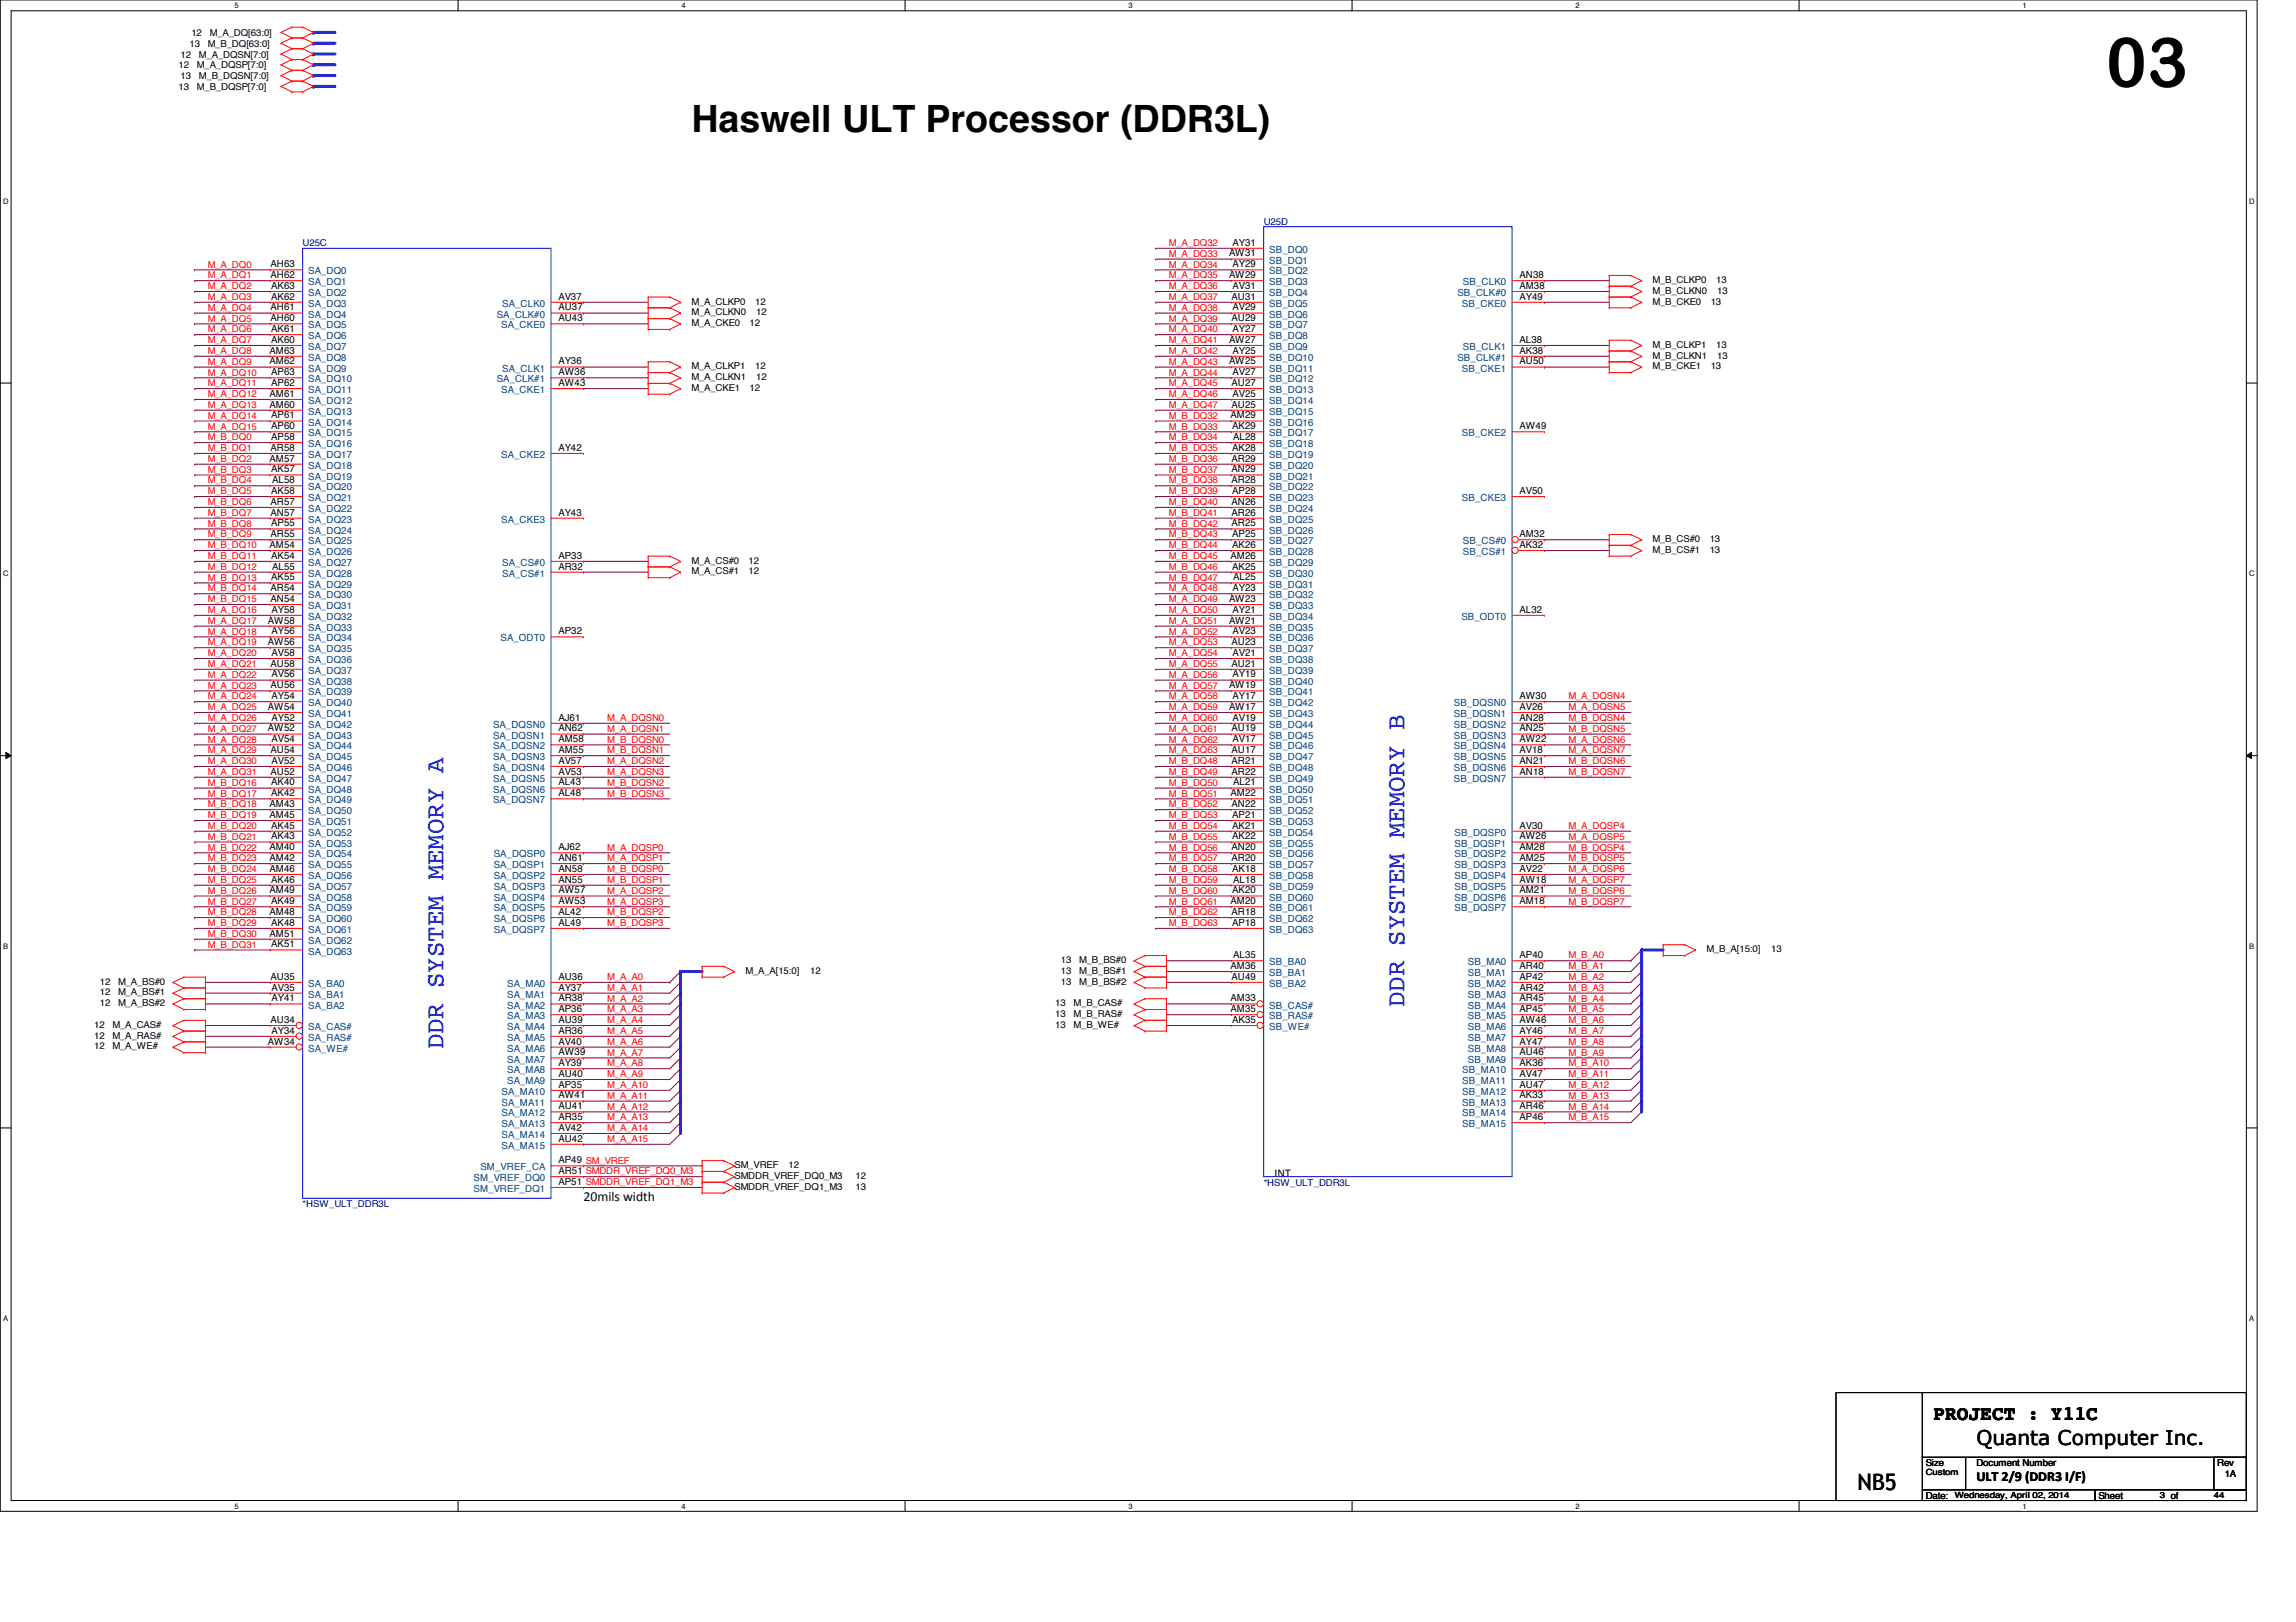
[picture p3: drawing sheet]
<svg xmlns="http://www.w3.org/2000/svg" width="297mm" height="210mm" viewBox="0 0 297 210" stroke-linecap="round" stroke-linejoin="round" font-family="sans-serif">
<defs><g id="words">
<text font-size="8.9" x="272.5" y="11.3">03</text>
<text font-size="4.9" x="89.4" y="17.1">Haswell ULT Processor (DDR3L)</text>
<g font-size="3.3" fill="#00f">
<text x="181.7" y="130.3" transform="rotate(-90 181.7 130.3)">DDR SYSTEM MEMORY B</text>
<text x="57.4" y="135.8" transform="rotate(-90 57.4 135.8)">DDR SYSTEM MEMORY A</text>
</g>
<text font-size="2.9" x="240.3" y="192.8">NB5</text>
<g font-size="2.6">
<text x="250.1" y="183.8">PROJECT : Y11C</text>
<text x="255.7" y="187">Quanta Computer Inc.</text>
</g>
<g font-size="1.8">
<text x="75.5" y="155.4">20mils width</text>
<text x="255.7" y="191.7">ULT 2/9 (DDR3 I/F)</text>
</g>
<text font-size="1.5" x="164.9" y="152.3">INT</text>
<g font-size="1.3">
<text x="35" y="34.6">AH63</text>
<text x="35" y="36">AH62</text>
<text x="159" y="33.2">AW31</text>
<text x="159" y="36">AW29</text>
<text x="159.5" y="31.8">AY31</text>
<text x="159.5" y="34.6">AY29</text>
<text x="196.6" y="36">AN38</text>
<text x="35" y="40.2">AH61</text>
<text x="35" y="41.6">AH60</text>
<text x="35.1" y="37.4">AK63</text>
<text x="35.1" y="38.8">AK62</text>
<text x="72.3" y="38.8">AV37</text>
<text x="72.3" y="40.2">AU37</text>
<text x="72.3" y="41.6">AU43</text>
<text x="159.3" y="38.8">AU31</text>
<text x="159.3" y="41.6">AU29</text>
<text x="159.5" y="37.4">AV31</text>
<text x="159.5" y="40.2">AV29</text>
<text x="196.6" y="37.4">AM38</text>
<text x="196.6" y="38.8">AY49</text>
<text x="34.9" y="45.8">AM63</text>
<text x="34.9" y="47.2">AM62</text>
<text x="35.1" y="43">AK61</text>
<text x="35.1" y="44.4">AK60</text>
<text x="72.3" y="47.2">AY36</text>
<text x="159" y="44.4">AW27</text>
<text x="159" y="47.2">AW25</text>
<text x="159.5" y="43">AY27</text>
<text x="159.5" y="45.8">AY25</text>
<text x="196.6" y="44.4">AL38</text>
<text x="196.6" y="45.8">AK38</text>
<text x="196.6" y="47.2">AU50</text>
<text x="34.9" y="51.4">AM61</text>
<text x="34.9" y="52.7">AM60</text>
<text x="35.1" y="48.6">AP63</text>
<text x="35.1" y="50">AP62</text>
<text x="72.3" y="48.6">AW36</text>
<text x="72.3" y="50">AW43</text>
<text x="159.3" y="50">AU27</text>
<text x="159.3" y="52.7">AU25</text>
<text x="159.5" y="48.6">AV27</text>
<text x="159.5" y="51.4">AV25</text>
<text x="34.9" y="59.7">AM57</text>
<text x="35" y="58.3">AR58</text>
<text x="35.1" y="54.1">AP61</text>
<text x="35.1" y="55.5">AP60</text>
<text x="35.1" y="56.9">AP58</text>
<text x="72.3" y="58.3">AY42</text>
<text x="159.2" y="54.1">AM29</text>
<text x="159.3" y="59.7">AR29</text>
<text x="159.4" y="55.5">AK29</text>
<text x="159.4" y="58.3">AK28</text>
<text x="159.6" y="56.9">AL28</text>
<text x="196.6" y="55.5">AW49</text>
<text x="35" y="65.3">AR57</text>
<text x="35.1" y="61.1">AK57</text>
<text x="35.1" y="63.9">AK58</text>
<text x="35.2" y="62.5">AL58</text>
<text x="159.3" y="61.1">AN29</text>
<text x="159.3" y="62.5">AR28</text>
<text x="159.3" y="65.3">AN26</text>
<text x="159.4" y="63.9">AP28</text>
<text x="196.6" y="63.9">AV50</text>
<text x="34.9" y="70.9">AM54</text>
<text x="35" y="66.7">AN57</text>
<text x="35" y="69.5">AR55</text>
<text x="35.1" y="68.1">AP55</text>
<text x="72.3" y="66.7">AY43</text>
<text x="159.3" y="66.7">AR26</text>
<text x="159.3" y="68.1">AR25</text>
<text x="159.4" y="69.5">AP25</text>
<text x="159.4" y="70.9">AK26</text>
<text x="196.6" y="69.5">AM32</text>
<text x="196.6" y="70.9">AK32</text>
<text x="35" y="76.5">AR54</text>
<text x="35" y="77.9">AN54</text>
<text x="35.1" y="72.3">AK54</text>
<text x="35.1" y="75.1">AK55</text>
<text x="35.2" y="73.7">AL55</text>
<text x="72.3" y="72.3">AP33</text>
<text x="72.3" y="73.7">AR32</text>
<text x="159" y="77.9">AW23</text>
<text x="159.2" y="72.3">AM26</text>
<text x="159.4" y="73.7">AK25</text>
<text x="159.5" y="76.5">AY23</text>
<text x="159.6" y="75.1">AL25</text>
<text x="34.7" y="80.7">AW58</text>
<text x="34.7" y="83.5">AW56</text>
<text x="35.1" y="79.3">AY58</text>
<text x="35.1" y="82.1">AY56</text>
<text x="72.3" y="82.1">AP32</text>
<text x="159" y="80.7">AW21</text>
<text x="159.3" y="83.5">AU23</text>
<text x="159.5" y="79.3">AY21</text>
<text x="159.5" y="82.1">AV23</text>
<text x="196.6" y="79.3">AL32</text>
<text x="35" y="86.3">AU58</text>
<text x="35" y="89.1">AU56</text>
<text x="35.1" y="84.9">AV58</text>
<text x="35.1" y="87.7">AV56</text>
<text x="159" y="89.1">AW19</text>
<text x="159.3" y="86.3">AU21</text>
<text x="159.5" y="84.9">AV21</text>
<text x="159.5" y="87.7">AY19</text>
<text x="34.7" y="91.9">AW54</text>
<text x="34.7" y="94.7">AW52</text>
<text x="35.1" y="90.5">AY54</text>
<text x="35.1" y="93.3">AY52</text>
<text x="72.3" y="93.3">AJ61</text>
<text x="72.3" y="94.7">AN62</text>
<text x="159" y="91.9">AW17</text>
<text x="159.3" y="94.7">AU19</text>
<text x="159.5" y="90.5">AY17</text>
<text x="159.5" y="93.3">AV19</text>
<text x="196.6" y="90.5">AW30</text>
<text x="196.6" y="91.9">AV26</text>
<text x="196.6" y="93.3">AN28</text>
<text x="196.6" y="94.7">AN25</text>
<text x="35" y="97.5">AU54</text>
<text x="35" y="100.2">AU52</text>
<text x="35.1" y="101.6">AK40</text>
<text x="35.1" y="96.1">AV54</text>
<text x="35.1" y="98.8">AV52</text>
<text x="72.3" y="96.1">AM58</text>
<text x="72.3" y="97.5">AM55</text>
<text x="72.3" y="98.8">AV57</text>
<text x="72.3" y="100.2">AV53</text>
<text x="72.3" y="101.6">AL43</text>
<text x="159.3" y="97.5">AU17</text>
<text x="159.3" y="98.8">AR21</text>
<text x="159.3" y="100.2">AR22</text>
<text x="159.5" y="96.1">AV17</text>
<text x="159.6" y="101.6">AL21</text>
<text x="196.6" y="96.1">AW22</text>
<text x="196.6" y="97.5">AV18</text>
<text x="196.6" y="98.8">AN21</text>
<text x="196.6" y="100.2">AN18</text>
<text x="34.9" y="104.4">AM43</text>
<text x="34.9" y="105.8">AM45</text>
<text x="35.1" y="103">AK42</text>
<text x="35.1" y="107.2">AK45</text>
<text x="72.3" y="103">AL48</text>
<text x="159.2" y="103">AM22</text>
<text x="159.3" y="104.4">AN22</text>
<text x="159.4" y="105.8">AP21</text>
<text x="159.4" y="107.2">AK21</text>
<text x="196.6" y="107.2">AV30</text>
<text x="34.9" y="110">AM40</text>
<text x="34.9" y="111.4">AM42</text>
<text x="34.9" y="112.8">AM46</text>
<text x="35.1" y="108.6">AK43</text>
<text x="72.3" y="110">AJ62</text>
<text x="72.3" y="111.4">AN61</text>
<text x="72.3" y="112.8">AN58</text>
<text x="159.3" y="110">AN20</text>
<text x="159.3" y="111.4">AR20</text>
<text x="159.4" y="108.6">AK22</text>
<text x="159.4" y="112.8">AK18</text>
<text x="196.6" y="112.8">AV22</text>
<text x="196.6" y="108.6">AW26</text>
<text x="196.6" y="110">AM28</text>
<text x="196.6" y="111.4">AM25</text>
<text x="34.9" y="115.6">AM49</text>
<text x="34.9" y="118.4">AM48</text>
<text x="35.1" y="114.2">AK46</text>
<text x="35.1" y="117">AK49</text>
<text x="35.1" y="119.8">AK48</text>
<text x="72.3" y="114.2">AN55</text>
<text x="72.3" y="115.6">AW57</text>
<text x="72.3" y="117">AW53</text>
<text x="72.3" y="118.4">AL42</text>
<text x="72.3" y="119.8">AL49</text>
<text x="159.2" y="117">AM20</text>
<text x="159.3" y="118.4">AR18</text>
<text x="159.4" y="115.6">AK20</text>
<text x="159.4" y="119.8">AP18</text>
<text x="159.6" y="114.2">AL18</text>
<text x="196.6" y="114.2">AW18</text>
<text x="196.6" y="115.6">AM21</text>
<text x="196.6" y="117">AM18</text>
<text x="34.9" y="121.2">AM51</text>
<text x="35.1" y="122.6">AK51</text>
<text x="159.2" y="125.4">AM36</text>
<text x="159.6" y="124">AL35</text>
<text x="196.6" y="124">AP40</text>
<text x="196.6" y="125.4">AR40</text>
<text x="35" y="126.8">AU35</text>
<text x="35.1" y="128.2">AV35</text>
<text x="35.1" y="129.6">AY41</text>
<text x="72.3" y="126.8">AU36</text>
<text x="72.3" y="128.2">AY37</text>
<text x="72.3" y="129.6">AR38</text>
<text x="72.3" y="131">AP36</text>
<text x="159.2" y="129.6">AM33</text>
<text x="159.2" y="131">AM35</text>
<text x="159.3" y="126.8">AU49</text>
<text x="196.6" y="126.8">AP42</text>
<text x="196.6" y="128.2">AR42</text>
<text x="196.6" y="129.6">AR45</text>
<text x="196.6" y="131">AP45</text>
<text x="34.7" y="135.2">AW34</text>
<text x="35" y="132.4">AU34</text>
<text x="35.1" y="133.8">AY34</text>
<text x="72.3" y="132.4">AU39</text>
<text x="72.3" y="133.8">AR36</text>
<text x="72.3" y="135.2">AV40</text>
<text x="72.3" y="136.6">AW39</text>
<text x="72.3" y="138">AY39</text>
<text x="159.4" y="132.4">AK35</text>
<text x="196.6" y="132.4">AW46</text>
<text x="196.6" y="133.8">AY46</text>
<text x="196.6" y="135.2">AY47</text>
<text x="196.6" y="136.6">AU46</text>
<text x="196.6" y="138">AK36</text>
<text x="72.3" y="139.4">AU40</text>
<text x="72.3" y="140.8">AP35</text>
<text x="72.3" y="142.2">AW41</text>
<text x="72.3" y="143.6">AU41</text>
<text x="196.6" y="139.4">AV47</text>
<text x="196.6" y="140.8">AU47</text>
<text x="196.6" y="142.2">AK33</text>
<text x="196.6" y="143.6">AR46</text>
<text x="72.3" y="144.9">AR35</text>
<text x="72.3" y="146.3">AV42</text>
<text x="72.3" y="147.7">AU42</text>
<text x="196.6" y="144.9">AP46</text>
<text x="72.3" y="150.5">AP49 SM_VREF</text>
<text x="72.3" y="151.9">AR51 SMDDR_VREF_DQ0_M3</text>
<text x="72.3" y="153.3">AP51 SMDDR_VREF_DQ1_M3</text>
</g>
<g font-size="1.3" fill="#004080">
<text x="39.9" y="35.5">SA_DQ0</text>
<text x="164.2" y="32.7">SB_DQ0</text>
<text x="164.2" y="34.1">SB_DQ1</text>
<text x="164.2" y="35.5">SB_DQ2</text>
<text x="39.9" y="36.9">SA_DQ1</text>
<text x="39.9" y="38.3">SA_DQ2</text>
<text x="39.9" y="39.7">SA_DQ3</text>
<text x="39.9" y="41.1">SA_DQ4</text>
<text x="64.3" y="41.1">SA_CLK#0</text>
<text x="65" y="39.7">SA_CLK0</text>
<text x="164.2" y="36.9">SB_DQ3</text>
<text x="164.2" y="38.3">SB_DQ4</text>
<text x="164.2" y="39.7">SB_DQ5</text>
<text x="164.2" y="41.1">SB_DQ6</text>
<text x="188.5" y="38.3">SB_CLK#0</text>
<text x="189.1" y="39.7">SB_CKE0</text>
<text x="189.3" y="36.9">SB_CLK0</text>
<text x="39.9" y="42.5">SA_DQ5</text>
<text x="39.9" y="43.9">SA_DQ6</text>
<text x="39.9" y="45.3">SA_DQ7</text>
<text x="39.9" y="46.7">SA_DQ8</text>
<text x="64.9" y="42.5">SA_CKE0</text>
<text x="164.2" y="42.5">SB_DQ7</text>
<text x="164.2" y="43.9">SB_DQ8</text>
<text x="164.2" y="45.3">SB_DQ9</text>
<text x="164.2" y="46.7">SB_DQ10</text>
<text x="188.5" y="46.7">SB_CLK#1</text>
<text x="189.3" y="45.3">SB_CLK1</text>
<text x="39.9" y="48.1">SA_DQ9</text>
<text x="39.9" y="49.5">SA_DQ10</text>
<text x="39.9" y="50.9">SA_DQ11</text>
<text x="39.9" y="52.3">SA_DQ12</text>
<text x="39.9" y="53.7">SA_DQ13</text>
<text x="64.3" y="49.5">SA_CLK#1</text>
<text x="64.9" y="50.9">SA_CKE1</text>
<text x="65" y="48.1">SA_CLK1</text>
<text x="164.2" y="48.1">SB_DQ11</text>
<text x="164.2" y="49.5">SB_DQ12</text>
<text x="164.2" y="50.9">SB_DQ13</text>
<text x="164.2" y="52.3">SB_DQ14</text>
<text x="164.2" y="53.7">SB_DQ15</text>
<text x="189.1" y="48.1">SB_CKE1</text>
<text x="39.9" y="55.1">SA_DQ14</text>
<text x="39.9" y="56.5">SA_DQ15</text>
<text x="39.9" y="57.9">SA_DQ16</text>
<text x="39.9" y="59.3">SA_DQ17</text>
<text x="64.9" y="59.3">SA_CKE2</text>
<text x="164.2" y="55.1">SB_DQ16</text>
<text x="164.2" y="56.5">SB_DQ17</text>
<text x="164.2" y="57.9">SB_DQ18</text>
<text x="164.2" y="59.3">SB_DQ19</text>
<text x="189.1" y="56.5">SB_CKE2</text>
<text x="39.9" y="60.7">SA_DQ18</text>
<text x="39.9" y="62.1">SA_DQ19</text>
<text x="39.9" y="63.5">SA_DQ20</text>
<text x="39.9" y="64.9">SA_DQ21</text>
<text x="164.2" y="60.7">SB_DQ20</text>
<text x="164.2" y="62.1">SB_DQ21</text>
<text x="164.2" y="63.5">SB_DQ22</text>
<text x="164.2" y="64.9">SB_DQ23</text>
<text x="189.1" y="64.9">SB_CKE3</text>
<text x="39.9" y="66.3">SA_DQ22</text>
<text x="39.9" y="67.6">SA_DQ23</text>
<text x="39.9" y="69">SA_DQ24</text>
<text x="39.9" y="70.4">SA_DQ25</text>
<text x="39.9" y="71.8">SA_DQ26</text>
<text x="64.9" y="67.6">SA_CKE3</text>
<text x="164.2" y="66.3">SB_DQ24</text>
<text x="164.2" y="67.6">SB_DQ25</text>
<text x="164.2" y="69">SB_DQ26</text>
<text x="164.2" y="70.4">SB_DQ27</text>
<text x="164.2" y="71.8">SB_DQ28</text>
<text x="189.3" y="70.4">SB_CS#0</text>
<text x="189.3" y="71.8">SB_CS#1</text>
<text x="39.9" y="73.2">SA_DQ27</text>
<text x="39.9" y="74.6">SA_DQ28</text>
<text x="39.9" y="76">SA_DQ29</text>
<text x="39.9" y="77.4">SA_DQ30</text>
<text x="65" y="73.2">SA_CS#0</text>
<text x="65" y="74.6">SA_CS#1</text>
<text x="164.2" y="73.2">SB_DQ29</text>
<text x="164.2" y="74.6">SB_DQ30</text>
<text x="164.2" y="76">SB_DQ31</text>
<text x="164.2" y="77.4">SB_DQ32</text>
<text x="39.9" y="78.8">SA_DQ31</text>
<text x="39.9" y="80.2">SA_DQ32</text>
<text x="39.9" y="81.6">SA_DQ33</text>
<text x="39.9" y="83">SA_DQ34</text>
<text x="64.8" y="83">SA_ODT0</text>
<text x="164.2" y="78.8">SB_DQ33</text>
<text x="164.2" y="80.2">SB_DQ34</text>
<text x="164.2" y="81.6">SB_DQ35</text>
<text x="164.2" y="83">SB_DQ36</text>
<text x="189.1" y="80.2">SB_ODT0</text>
<text x="39.9" y="84.4">SA_DQ35</text>
<text x="39.9" y="85.8">SA_DQ36</text>
<text x="39.9" y="87.2">SA_DQ37</text>
<text x="39.9" y="88.6">SA_DQ38</text>
<text x="164.2" y="84.4">SB_DQ37</text>
<text x="164.2" y="85.8">SB_DQ38</text>
<text x="164.2" y="87.2">SB_DQ39</text>
<text x="164.2" y="88.6">SB_DQ40</text>
<text x="39.9" y="90">SA_DQ39</text>
<text x="39.9" y="91.4">SA_DQ40</text>
<text x="39.9" y="92.8">SA_DQ41</text>
<text x="39.9" y="94.2">SA_DQ42</text>
<text x="39.9" y="95.6">SA_DQ43</text>
<text x="63.8" y="94.2">SA_DQSN0</text>
<text x="63.8" y="95.6">SA_DQSN1</text>
<text x="164.2" y="90">SB_DQ41</text>
<text x="164.2" y="91.4">SB_DQ42</text>
<text x="164.2" y="92.8">SB_DQ43</text>
<text x="164.2" y="94.2">SB_DQ44</text>
<text x="164.2" y="95.6">SB_DQ45</text>
<text x="188.1" y="91.4">SB_DQSN0</text>
<text x="188.1" y="92.8">SB_DQSN1</text>
<text x="188.1" y="94.2">SB_DQSN2</text>
<text x="188.1" y="95.6">SB_DQSN3</text>
<text x="39.9" y="97">SA_DQ44</text>
<text x="39.9" y="98.4">SA_DQ45</text>
<text x="39.9" y="99.8">SA_DQ46</text>
<text x="39.9" y="101.2">SA_DQ47</text>
<text x="63.8" y="97">SA_DQSN2</text>
<text x="63.8" y="98.4">SA_DQSN3</text>
<text x="63.8" y="99.8">SA_DQSN4</text>
<text x="63.8" y="101.2">SA_DQSN5</text>
<text x="164.2" y="97">SB_DQ46</text>
<text x="164.2" y="98.4">SB_DQ47</text>
<text x="164.2" y="99.8">SB_DQ48</text>
<text x="164.2" y="101.2">SB_DQ49</text>
<text x="188.1" y="97">SB_DQSN4</text>
<text x="188.1" y="98.4">SB_DQSN5</text>
<text x="188.1" y="99.8">SB_DQSN6</text>
<text x="188.1" y="101.2">SB_DQSN7</text>
<text x="39.9" y="102.6">SA_DQ48</text>
<text x="39.9" y="104">SA_DQ49</text>
<text x="39.9" y="105.4">SA_DQ50</text>
<text x="39.9" y="106.8">SA_DQ51</text>
<text x="63.8" y="102.6">SA_DQSN6</text>
<text x="63.8" y="104">SA_DQSN7</text>
<text x="164.2" y="102.6">SB_DQ50</text>
<text x="164.2" y="104">SB_DQ51</text>
<text x="164.2" y="105.4">SB_DQ52</text>
<text x="164.2" y="106.8">SB_DQ53</text>
<text x="39.9" y="108.2">SA_DQ52</text>
<text x="39.9" y="109.6">SA_DQ53</text>
<text x="39.9" y="111">SA_DQ54</text>
<text x="39.9" y="112.4">SA_DQ55</text>
<text x="39.9" y="113.7">SA_DQ56</text>
<text x="63.9" y="111">SA_DQSP0</text>
<text x="63.9" y="112.4">SA_DQSP1</text>
<text x="63.9" y="113.7">SA_DQSP2</text>
<text x="164.2" y="108.2">SB_DQ54</text>
<text x="164.2" y="109.6">SB_DQ55</text>
<text x="164.2" y="111">SB_DQ56</text>
<text x="164.2" y="112.4">SB_DQ57</text>
<text x="164.2" y="113.7">SB_DQ58</text>
<text x="188.2" y="113.7">SB_DQSP4</text>
<text x="188.2" y="108.2">SB_DQSP0</text>
<text x="188.2" y="109.6">SB_DQSP1</text>
<text x="188.2" y="111">SB_DQSP2</text>
<text x="188.2" y="112.4">SB_DQSP3</text>
<text x="39.9" y="115.1">SA_DQ57</text>
<text x="39.9" y="116.5">SA_DQ58</text>
<text x="39.9" y="117.9">SA_DQ59</text>
<text x="39.9" y="119.3">SA_DQ60</text>
<text x="63.9" y="115.1">SA_DQSP3</text>
<text x="63.9" y="116.5">SA_DQSP4</text>
<text x="63.9" y="117.9">SA_DQSP5</text>
<text x="63.9" y="119.3">SA_DQSP6</text>
<text x="164.2" y="115.1">SB_DQ59</text>
<text x="164.2" y="116.5">SB_DQ60</text>
<text x="164.2" y="117.9">SB_DQ61</text>
<text x="164.2" y="119.3">SB_DQ62</text>
<text x="188.2" y="115.1">SB_DQSP5</text>
<text x="188.2" y="116.5">SB_DQSP6</text>
<text x="188.2" y="117.9">SB_DQSP7</text>
<text x="39.9" y="120.7">SA_DQ61</text>
<text x="39.9" y="122.1">SA_DQ62</text>
<text x="39.9" y="123.5">SA_DQ63</text>
<text x="63.9" y="120.7">SA_DQSP7</text>
<text x="164.2" y="124.9">SB_BA0</text>
<text x="164.2" y="120.7">SB_DQ63</text>
<text x="189.9" y="124.9">SB_MA0</text>
<text x="39.9" y="127.7">SA_BA0</text>
<text x="39.9" y="129.1">SA_BA1</text>
<text x="39.9" y="130.5">SA_BA2</text>
<text x="65.6" y="127.7">SA_MA0</text>
<text x="65.6" y="129.1">SA_MA1</text>
<text x="65.6" y="130.5">SA_MA2</text>
<text x="65.6" y="131.9">SA_MA3</text>
<text x="164.2" y="126.3">SB_BA1</text>
<text x="164.2" y="127.7">SB_BA2</text>
<text x="164.2" y="130.5">SB_CAS#</text>
<text x="164.2" y="131.9">SB_RAS#</text>
<text x="189.9" y="126.3">SB_MA1</text>
<text x="189.9" y="127.7">SB_MA2</text>
<text x="189.9" y="129.1">SB_MA3</text>
<text x="189.9" y="130.5">SB_MA4</text>
<text x="189.9" y="131.9">SB_MA5</text>
<text x="39.9" y="133.3">SA_CAS#</text>
<text x="39.9" y="134.7">SA_RAS#</text>
<text x="39.9" y="136.1">SA_WE#</text>
<text x="65.6" y="133.3">SA_MA4</text>
<text x="65.6" y="134.7">SA_MA5</text>
<text x="65.6" y="136.1">SA_MA6</text>
<text x="65.6" y="137.5">SA_MA7</text>
<text x="164.2" y="133.3">SB_WE#</text>
<text x="189.9" y="133.3">SB_MA6</text>
<text x="189.9" y="134.7">SB_MA7</text>
<text x="189.9" y="136.1">SB_MA8</text>
<text x="189.9" y="137.5">SB_MA9</text>
<text x="64.9" y="141.7">SA_MA10</text>
<text x="64.9" y="143.1">SA_MA11</text>
<text x="65.6" y="138.9">SA_MA8</text>
<text x="65.6" y="140.3">SA_MA9</text>
<text x="189.2" y="138.9">SB_MA10</text>
<text x="189.2" y="140.3">SB_MA11</text>
<text x="189.2" y="141.7">SB_MA12</text>
<text x="189.2" y="143.1">SB_MA13</text>
<text x="64.9" y="144.5">SA_MA12</text>
<text x="64.9" y="145.9">SA_MA13</text>
<text x="64.9" y="147.3">SA_MA14</text>
<text x="64.9" y="148.7">SA_MA15</text>
<text x="189.2" y="144.5">SB_MA14</text>
<text x="189.2" y="145.9">SB_MA15</text>
<text x="61.3" y="152.9">SM_VREF_DQ0</text>
<text x="61.3" y="154.3">SM_VREF_DQ1</text>
<text x="62.1" y="151.5">SM_VREF_CA</text>
</g>
<g font-size="1.2">
<text x="24.8" y="4.7">12</text>
<text x="27.1" y="4.7">M_A_DQ[63:0]</text>
<text x="23.1" y="8.8">12</text>
<text x="23.1" y="11.6">13</text>
<text x="23.4" y="7.5">12</text>
<text x="23.4" y="10.2">13</text>
<text x="24.5" y="6.1">13</text>
<text x="25.5" y="8.8">M_A_DQSP[7:0]</text>
<text x="25.5" y="11.6">M_B_DQSP[7:0]</text>
<text x="25.7" y="7.5">M_A_DQSN[7:0]</text>
<text x="25.7" y="10.2">M_B_DQSN[7:0]</text>
<text x="26.9" y="6.1">M_B_DQ[63:0]</text>
<text x="89.4" y="39.4">M_A_CLKP0</text>
<text x="89.4" y="40.8">M_A_CLKN0</text>
<text x="97.7" y="39.4">12</text>
<text x="97.8" y="40.8">12</text>
<text x="213.8" y="38">M_B_CLKN0</text>
<text x="213.8" y="39.4">M_B_CKE0</text>
<text x="213.8" y="36.6">M_B_CLKP0</text>
<text x="221.3" y="39.4">13</text>
<text x="222" y="36.6">13</text>
<text x="222.2" y="38">13</text>
<text x="89.4" y="42.2">M_A_CKE0</text>
<text x="89.4" y="47.8">M_A_CLKP1</text>
<text x="97" y="42.2">12</text>
<text x="97.7" y="47.8">12</text>
<text x="213.8" y="46.4">M_B_CLKN1</text>
<text x="213.8" y="47.8">M_B_CKE1</text>
<text x="213.8" y="45">M_B_CLKP1</text>
<text x="221.3" y="47.8">13</text>
<text x="222" y="45">13</text>
<text x="222.2" y="46.4">13</text>
<text x="89.4" y="49.2">M_A_CLKN1</text>
<text x="89.4" y="50.6">M_A_CKE1</text>
<text x="97" y="50.6">12</text>
<text x="97.8" y="49.2">12</text>
<text x="213.8" y="70.1">M_B_CS#0</text>
<text x="213.8" y="71.5">M_B_CS#1</text>
<text x="221.2" y="70.1">13</text>
<text x="221.2" y="71.5">13</text>
<text x="89.4" y="72.9">M_A_CS#0</text>
<text x="89.4" y="74.3">M_A_CS#1</text>
<text x="96.9" y="72.9">12</text>
<text x="96.9" y="74.3">12</text>
<text x="137.2" y="124.6">13</text>
<text x="139.6" y="124.6">M_B_BS#0</text>
<text x="220.8" y="123.2">M_B_A[15:0]</text>
<text x="229.1" y="123.2">13</text>
<text x="12.9" y="127.4">12</text>
<text x="12.9" y="128.8">12</text>
<text x="12.9" y="130.2">12</text>
<text x="15.3" y="127.4">M_A_BS#0</text>
<text x="15.3" y="128.8">M_A_BS#1</text>
<text x="15.3" y="130.2">M_A_BS#2</text>
<text x="96.4" y="126">M_A_A[15:0]</text>
<text x="104.8" y="126">12</text>
<text x="136.5" y="131.6">13</text>
<text x="136.5" y="130.2">13</text>
<text x="137.2" y="126">13</text>
<text x="137.2" y="127.4">13</text>
<text x="138.9" y="131.6">M_B_RAS#</text>
<text x="138.9" y="130.2">M_B_CAS#</text>
<text x="139.6" y="126">M_B_BS#1</text>
<text x="139.6" y="127.4">M_B_BS#2</text>
<text x="12.2" y="135.8">12</text>
<text x="12.2" y="134.4">12</text>
<text x="12.2" y="133">12</text>
<text x="14.6" y="135.8">M_A_WE#</text>
<text x="14.6" y="134.4">M_A_RAS#</text>
<text x="14.6" y="133">M_A_CAS#</text>
<text x="136.5" y="133">13</text>
<text x="138.9" y="133">M_B_WE#</text>
<text x="95" y="151.2">SM_VREF</text>
<text x="95" y="152.6">SMDDR_VREF_DQ0_M3</text>
<text x="95" y="154">SMDDR_VREF_DQ1_M3</text>
<text x="102" y="151.2">12</text>
<text x="110.7" y="152.6">12</text>
<text x="110.7" y="154">13</text>
<text x="249.1" y="189.7">Size</text>
<text x="255.7" y="189.7">Document Number</text>
<text x="286.8" y="189.7">Rev</text>
<text x="287.8" y="191.1">1A</text>
<text x="249.1" y="193.9">Date:</text>
<text x="271.5" y="193.9">Sheet</text>
</g>
<g font-size="1.2" fill="#000080">
<text x="163.5" y="29.1">U25D</text>
<text x="39.2" y="31.9">U25C</text>
<text x="163.5" y="153.4">*HSW_ULT_DDR3L</text>
<text x="39.2" y="156.2">*HSW_ULT_DDR3L</text>
</g>
<g font-size="1.2" fill="#f00">
<text x="26.9" y="34.6">M_A_DQ0</text>
<text x="151.2" y="34.6">M_A_DQ34</text>
<text x="151.2" y="31.8">M_A_DQ32</text>
<text x="151.2" y="33.2">M_A_DQ33</text>
<text x="26.9" y="36">M_A_DQ1</text>
<text x="26.9" y="37.4">M_A_DQ2</text>
<text x="26.9" y="38.8">M_A_DQ3</text>
<text x="26.9" y="40.2">M_A_DQ4</text>
<text x="26.9" y="41.6">M_A_DQ5</text>
<text x="151.2" y="36">M_A_DQ35</text>
<text x="151.2" y="40.2">M_A_DQ38</text>
<text x="151.2" y="41.6">M_A_DQ39</text>
<text x="151.2" y="37.4">M_A_DQ36</text>
<text x="151.2" y="38.8">M_A_DQ37</text>
<text x="26.9" y="43">M_A_DQ6</text>
<text x="26.9" y="44.4">M_A_DQ7</text>
<text x="26.9" y="45.8">M_A_DQ8</text>
<text x="26.9" y="47.2">M_A_DQ9</text>
<text x="151.2" y="45.8">M_A_DQ42</text>
<text x="151.2" y="47.2">M_A_DQ43</text>
<text x="151.2" y="43">M_A_DQ40</text>
<text x="151.2" y="44.4">M_A_DQ41</text>
<text x="26.9" y="48.6">M_A_DQ10</text>
<text x="26.9" y="50">M_A_DQ11</text>
<text x="26.9" y="52.8">M_A_DQ13</text>
<text x="26.9" y="51.4">M_A_DQ12</text>
<text x="151.2" y="50">M_A_DQ45</text>
<text x="151.2" y="48.6">M_A_DQ44</text>
<text x="151.2" y="52.8">M_A_DQ47</text>
<text x="151.2" y="51.4">M_A_DQ46</text>
<text x="26.9" y="54.2">M_A_DQ14</text>
<text x="26.9" y="55.6">M_A_DQ15</text>
<text x="26.9" y="59.8">M_B_DQ2</text>
<text x="26.9" y="57">M_B_DQ0</text>
<text x="26.9" y="58.4">M_B_DQ1</text>
<text x="151.2" y="57">M_B_DQ34</text>
<text x="151.2" y="58.4">M_B_DQ35</text>
<text x="151.2" y="59.8">M_B_DQ36</text>
<text x="151.2" y="54.2">M_B_DQ32</text>
<text x="151.2" y="55.6">M_B_DQ33</text>
<text x="26.9" y="61.2">M_B_DQ3</text>
<text x="26.9" y="64">M_B_DQ5</text>
<text x="26.9" y="62.6">M_B_DQ4</text>
<text x="26.9" y="65.4">M_B_DQ6</text>
<text x="151.2" y="61.2">M_B_DQ37</text>
<text x="151.2" y="64">M_B_DQ39</text>
<text x="151.2" y="62.6">M_B_DQ38</text>
<text x="151.2" y="65.4">M_B_DQ40</text>
<text x="26.9" y="66.8">M_B_DQ7</text>
<text x="26.9" y="68.2">M_B_DQ8</text>
<text x="26.9" y="71">M_B_DQ10</text>
<text x="26.9" y="69.6">M_B_DQ9</text>
<text x="151.2" y="66.8">M_B_DQ41</text>
<text x="151.2" y="71">M_B_DQ44</text>
<text x="151.2" y="69.6">M_B_DQ43</text>
<text x="151.2" y="68.2">M_B_DQ42</text>
<text x="26.9" y="77.9">M_B_DQ15</text>
<text x="26.9" y="76.5">M_B_DQ14</text>
<text x="26.9" y="73.7">M_B_DQ12</text>
<text x="26.9" y="75.1">M_B_DQ13</text>
<text x="26.9" y="72.3">M_B_DQ11</text>
<text x="151.2" y="76.5">M_A_DQ48</text>
<text x="151.2" y="77.9">M_A_DQ49</text>
<text x="151.2" y="73.7">M_B_DQ46</text>
<text x="151.2" y="75.1">M_B_DQ47</text>
<text x="151.2" y="72.3">M_B_DQ45</text>
<text x="26.9" y="82.1">M_A_DQ18</text>
<text x="26.9" y="83.5">M_A_DQ19</text>
<text x="26.9" y="79.3">M_A_DQ16</text>
<text x="26.9" y="80.7">M_A_DQ17</text>
<text x="151.2" y="79.3">M_A_DQ50</text>
<text x="151.2" y="80.7">M_A_DQ51</text>
<text x="151.2" y="83.5">M_A_DQ53</text>
<text x="151.2" y="82.1">M_A_DQ52</text>
<text x="26.9" y="86.3">M_A_DQ21</text>
<text x="26.9" y="84.9">M_A_DQ20</text>
<text x="26.9" y="87.7">M_A_DQ22</text>
<text x="26.9" y="89.1">M_A_DQ23</text>
<text x="151.2" y="86.3">M_A_DQ55</text>
<text x="151.2" y="84.9">M_A_DQ54</text>
<text x="151.2" y="89.1">M_A_DQ57</text>
<text x="151.2" y="87.7">M_A_DQ56</text>
<text x="26.9" y="90.5">M_A_DQ24</text>
<text x="26.9" y="94.7">M_A_DQ27</text>
<text x="26.9" y="93.3">M_A_DQ26</text>
<text x="26.9" y="91.9">M_A_DQ25</text>
<text x="78.6" y="94.7">M_A_DQSN1</text>
<text x="78.6" y="93.3">M_A_DQSN0</text>
<text x="151.2" y="93.3">M_A_DQ60</text>
<text x="151.2" y="94.7">M_A_DQ61</text>
<text x="151.2" y="91.9">M_A_DQ59</text>
<text x="151.2" y="90.5">M_A_DQ58</text>
<text x="202.9" y="91.9">M_A_DQSN5</text>
<text x="202.9" y="90.5">M_A_DQSN4</text>
<text x="202.9" y="94.7">M_B_DQSN5</text>
<text x="202.9" y="93.3">M_B_DQSN4</text>
<text x="26.9" y="100.3">M_A_DQ31</text>
<text x="26.9" y="98.9">M_A_DQ30</text>
<text x="26.9" y="96.1">M_A_DQ28</text>
<text x="26.9" y="97.5">M_A_DQ29</text>
<text x="26.9" y="101.7">M_B_DQ16</text>
<text x="78.6" y="97.5">M_B_DQSN1</text>
<text x="78.6" y="96.1">M_B_DQSN0</text>
<text x="78.6" y="100.3">M_A_DQSN3</text>
<text x="78.6" y="101.7">M_B_DQSN2</text>
<text x="78.6" y="98.9">M_A_DQSN2</text>
<text x="151.2" y="96.1">M_A_DQ62</text>
<text x="151.2" y="97.5">M_A_DQ63</text>
<text x="151.2" y="101.7">M_B_DQ50</text>
<text x="151.2" y="98.9">M_B_DQ48</text>
<text x="151.2" y="100.3">M_B_DQ49</text>
<text x="202.9" y="97.5">M_A_DQSN7</text>
<text x="202.9" y="98.9">M_B_DQSN6</text>
<text x="202.9" y="96.1">M_A_DQSN6</text>
<text x="202.9" y="100.3">M_B_DQSN7</text>
<text x="26.9" y="107.3">M_B_DQ20</text>
<text x="26.9" y="105.9">M_B_DQ19</text>
<text x="26.9" y="104.5">M_B_DQ18</text>
<text x="26.9" y="103.1">M_B_DQ17</text>
<text x="78.6" y="103.1">M_B_DQSN3</text>
<text x="151.2" y="105.9">M_B_DQ53</text>
<text x="151.2" y="103.1">M_B_DQ51</text>
<text x="151.2" y="107.3">M_B_DQ54</text>
<text x="151.2" y="104.5">M_B_DQ52</text>
<text x="202.9" y="107.3">M_A_DQSP4</text>
<text x="26.9" y="110.1">M_B_DQ22</text>
<text x="26.9" y="108.7">M_B_DQ21</text>
<text x="26.9" y="112.9">M_B_DQ24</text>
<text x="26.9" y="111.5">M_B_DQ23</text>
<text x="78.6" y="111.5">M_A_DQSP1</text>
<text x="78.6" y="112.9">M_B_DQSP0</text>
<text x="78.6" y="110.1">M_A_DQSP0</text>
<text x="151.2" y="110.1">M_B_DQ56</text>
<text x="151.2" y="111.5">M_B_DQ57</text>
<text x="151.2" y="108.7">M_B_DQ55</text>
<text x="151.2" y="112.9">M_B_DQ58</text>
<text x="202.9" y="108.7">M_A_DQSP5</text>
<text x="202.9" y="111.5">M_B_DQSP5</text>
<text x="202.9" y="110.1">M_B_DQSP4</text>
<text x="202.9" y="112.9">M_A_DQSP6</text>
<text x="26.9" y="115.7">M_B_DQ26</text>
<text x="26.9" y="117.1">M_B_DQ27</text>
<text x="26.9" y="119.8">M_B_DQ29</text>
<text x="26.9" y="118.4">M_B_DQ28</text>
<text x="26.9" y="114.3">M_B_DQ25</text>
<text x="78.6" y="114.3">M_B_DQSP1</text>
<text x="78.6" y="115.7">M_A_DQSP2</text>
<text x="78.6" y="118.4">M_B_DQSP2</text>
<text x="78.6" y="117.1">M_A_DQSP3</text>
<text x="78.6" y="119.8">M_B_DQSP3</text>
<text x="151.2" y="119.8">M_B_DQ63</text>
<text x="151.2" y="118.4">M_B_DQ62</text>
<text x="151.2" y="114.3">M_B_DQ59</text>
<text x="151.2" y="117.1">M_B_DQ61</text>
<text x="151.2" y="115.7">M_B_DQ60</text>
<text x="202.9" y="114.3">M_A_DQSP7</text>
<text x="202.9" y="115.7">M_B_DQSP6</text>
<text x="202.9" y="117.1">M_B_DQSP7</text>
<text x="26.9" y="121.2">M_B_DQ30</text>
<text x="26.9" y="122.6">M_B_DQ31</text>
<text x="202.9" y="125.4">M_B_A1</text>
<text x="202.9" y="124">M_B_A0</text>
<text x="78.6" y="126.8">M_A_A0</text>
<text x="78.6" y="128.2">M_A_A1</text>
<text x="78.6" y="129.6">M_A_A2</text>
<text x="78.6" y="131">M_A_A3</text>
<text x="202.9" y="126.8">M_B_A2</text>
<text x="202.9" y="128.2">M_B_A3</text>
<text x="202.9" y="131">M_B_A5</text>
<text x="202.9" y="129.6">M_B_A4</text>
<text x="78.6" y="133.8">M_A_A5</text>
<text x="78.6" y="135.2">M_A_A6</text>
<text x="78.6" y="136.6">M_A_A7</text>
<text x="78.6" y="132.4">M_A_A4</text>
<text x="202.9" y="136.6">M_B_A9</text>
<text x="202.9" y="135.2">M_B_A8</text>
<text x="202.9" y="132.4">M_B_A6</text>
<text x="202.9" y="133.8">M_B_A7</text>
<text x="78.6" y="139.4">M_A_A9</text>
<text x="78.6" y="140.8">M_A_A10</text>
<text x="78.6" y="142.2">M_A_A11</text>
<text x="78.6" y="138">M_A_A8</text>
<text x="78.6" y="143.6">M_A_A12</text>
<text x="202.9" y="138">M_B_A10</text>
<text x="202.9" y="139.4">M_B_A11</text>
<text x="202.9" y="140.8">M_B_A12</text>
<text x="202.9" y="143.6">M_B_A14</text>
<text x="202.9" y="142.2">M_B_A13</text>
<text x="78.6" y="147.8">M_A_A15</text>
<text x="78.6" y="146.4">M_A_A14</text>
<text x="78.6" y="145">M_A_A13</text>
<text x="202.9" y="145">M_B_A15</text>
</g>
<g font-size="1.1">
<text x="249.1" y="190.9">Custom</text>
<text x="252.9" y="193.8">Wednesday, April 02, 2014</text>
<text x="279.4" y="193.8">3 of</text>
<text x="286.4" y="193.8">44</text>
</g>
<g font-size="1">
<text x="30.3" y="1.1">5</text>
<text x="88.2" y="1.1">4</text>
<text x="146" y="1.1">3</text>
<text x="203.8" y="1.1">2</text>
<text x="261.7" y="1.1">1</text>
<text x=".4" y="26.4">D</text>
<text x="291" y="26.4">D</text>
<text x=".4" y="74.5">C</text>
<text x="291" y="74.5">C</text>
<text x=".4" y="122.8">B</text>
<text x="291" y="122.8">B</text>
<text x=".4" y="170.9">A</text>
<text x="291" y="170.9">A</text>
<text x="30.3" y="195.2">5</text>
<text x="88.2" y="195.2">4</text>
<text x="146" y="195.2">3</text>
<text x="203.8" y="195.2">2</text>
<text x="261.7" y="195.2">1</text>
</g>
</g></defs>
<path d="M0 0h292v195.6h-292zM1.4 1.4h289.2v192.8h-289.2z" fill="none" stroke="#000" stroke-width=".13"/>
<g fill="#fff">
<path d="M30.3 .2h.6v1.1h-.6z"/>
<path d="M30.3 194.4h.6v1.1h-.6z"/>
</g>
<path d="M59.3 0v1.4M59.3 194.2v1.4" fill="none" stroke="#000" stroke-width=".13"/>
<g fill="#fff">
<path d="M88.2 .2h.5v1.1h-.5z"/>
<path d="M88.2 194.4h.5v1.1h-.5z"/>
</g>
<path d="M117.1 0v1.4M117.1 194.2v1.4" fill="none" stroke="#000" stroke-width=".13"/>
<g fill="#fff">
<path d="M146 .2h.6v1.1h-.6z"/>
<path d="M146 194.4h.6v1.1h-.6z"/>
</g>
<path d="M174.9 0v1.4M174.9 194.2v1.4" fill="none" stroke="#000" stroke-width=".13"/>
<g fill="#fff">
<path d="M203.8 .2h.6v1.1h-.6z"/>
<path d="M203.8 194.4h.6v1.1h-.6z"/>
</g>
<path d="M232.7 0v1.4M232.7 194.2v1.4" fill="none" stroke="#000" stroke-width=".13"/>
<g fill="#fff">
<path d="M261.7 .2h.5v1.1h-.5z"/>
<path d="M261.7 194.4h.5v1.1h-.5z"/>
<path d="M.4 25.5h.7v1.1h-.7z"/>
<path d="M291 25.5h.7v1.1h-.7z"/>
<path d="M.4 73.7h.7v1.1h-.7z"/>
<path d="M291 73.7h.7v1.1h-.7z"/>
</g>
<path d="M0 49.6h1.4M290.6 49.6h1.4" fill="none" stroke="#000" stroke-width=".13"/>
<g fill="#fff">
<path d="M.4 121.9h.7v1.1h-.7z"/>
<path d="M291 121.9h.6v1.1h-.6z"/>
</g>
<path d="M0 97.8h1.4M.8 97.4l.6 .4-.6 .4zM290.6 97.8l.7-.4v.8zM290.6 97.8h1.4" fill="none" stroke="#000" stroke-width=".13"/>
<path d="M.8 97.4l.6 .4-.6 .4zM290.6 97.8l.7-.4v.8z" fill="#000"/>
<g fill="#fff">
<path d="M.4 170.1h.7v1.1h-.7z"/>
<path d="M291 170.1h.6v1.1h-.6z"/>
</g>
<path d="M0 146h1.4M290.6 146h1.4" fill="none" stroke="#000" stroke-width=".13"/>
<g fill="none" stroke="#800040" stroke-width=".13">
<path d="M25.2 34.9h.1M25.2 36.3h.1M25.2 37.7h.1M25.2 39.1h.1M25.2 34.9h9.8M25.2 36.3h9.8M25.2 37.7h9.8M25.2 39.1h9.8M75.5 39.1h.1M75.5 39.1h8.4M149.5 34.9h.1M149.5 36.3h.1"/>
<path d="M149.5 37.7h.1M149.5 39.1h.1M149.5 32.1h.1M149.5 33.5h.1M149.5 34.9h9.8M149.5 36.3h9.8M149.5 37.7h9.8M149.5 39.1h9.8M149.5 32.1h9.8M149.5 33.5h9.8M199.8 36.3h.1M199.8 37.7h.1"/>
<path d="M199.8 39.1h.1M199.8 36.3h8.4M199.8 37.7h8.4M199.8 39.1h8.4M25.2 40.5h.1M25.2 41.9h.1M25.2 43.3h.1M25.2 44.7h.1M25.2 48.9h.1M25.2 50.3h.1M25.2 53.1h.1M25.2 51.7h.1"/>
<path d="M25.2 54.5h.1M25.2 55.9h.1M25.2 46.1h.1M25.2 47.5h.1M25.2 57.3h.1M25.2 58.7h.1M25.2 40.5h9.8M25.2 41.9h9.8M25.2 46.1h9.8M25.2 47.5h9.8M25.2 50.3h9.8M25.2 48.9h9.8"/>
<path d="M25.2 53.1h9.8M25.2 51.7h9.8M25.2 43.3h9.8M25.2 44.7h9.8M25.2 57.3h9.8M25.2 58.7h9.8M25.2 54.5h9.8M25.2 55.9h9.8M75.5 40.5h.1M75.5 41.9h.1M75.5 40.5h8.4M75.5 41.9h8.4"/>
<path d="M149.5 40.5h.1M149.5 41.9h.1M149.5 46.1h.1M149.5 47.5h.1M149.5 50.3h.1M149.5 48.9h.1M149.5 53.1h.1M149.5 51.7h.1M149.5 43.3h.1M149.5 44.7h.1M149.5 57.3h.1M149.5 58.7h.1"/>
<path d="M149.5 54.5h.1M149.5 55.9h.1M149.5 40.5h9.8M149.5 41.9h9.8M149.5 46.1h9.8M149.5 47.5h9.8M149.5 50.3h9.8M149.5 48.9h9.8M149.5 53.1h9.8M149.5 51.7h9.8M149.5 43.3h9.8M149.5 44.7h9.8"/>
<path d="M149.5 57.3h9.8M149.5 58.7h9.8M149.5 54.5h9.8M149.5 55.9h9.8M25.2 60.1h.1M25.2 61.5h.1M25.2 64.3h.1M25.2 62.9h.1M25.2 65.7h.1M25.2 67.1h.1M25.2 68.5h.1M25.2 78.2h.1"/>
<path d="M25.2 76.8h.1M25.2 74h.1M25.2 75.4h.1M25.2 72.6h.1M25.2 71.2h.1M25.2 69.8h.1M25.2 79.6h.1M25.2 79.6h9.8M25.2 76.8h9.8M25.2 78.2h9.8M25.2 61.5h9.8M25.2 60.1h9.8"/>
<path d="M25.2 64.3h9.8M25.2 62.9h9.8M25.2 67.1h9.8M25.2 65.7h9.8M25.2 74h9.8M25.2 75.4h9.8M25.2 71.2h9.8M25.2 72.6h9.8M25.2 69.8h9.8M25.2 68.5h9.8M149.5 79.6h.1M149.5 76.8h.1"/>
<path d="M149.5 78.2h.1M149.5 61.5h.1M149.5 60.1h.1M149.5 64.3h.1M149.5 62.9h.1M149.5 67.1h.1M149.5 65.7h.1M149.5 74h.1M149.5 75.4h.1M149.5 71.2h.1M149.5 72.6h.1M149.5 69.8h.1"/>
<path d="M149.5 68.5h.1M149.5 79.6h9.8M149.5 76.8h9.8M149.5 78.2h9.8M149.5 61.5h9.8M149.5 60.1h9.8M149.5 64.3h9.8M149.5 62.9h9.8M149.5 67.1h9.8M149.5 65.7h9.8M149.5 74h9.8M149.5 75.4h9.8"/>
<path d="M149.5 71.2h9.8M149.5 72.6h9.8M149.5 69.8h9.8M149.5 68.5h9.8M199.8 69.8h.1M199.8 71.2h.1M199.8 71.2h8.4M199.8 69.8h8.4M25.2 82.4h.1M25.2 83.8h.1M25.2 86.6h.1M25.2 85.2h.1"/>
<path d="M25.2 88h.1M25.2 89.4h.1M25.2 90.8h.1M25.2 99.2h.1M25.2 96.4h.1M25.2 97.8h.1M25.2 95h.1M25.2 93.6h.1M25.2 92.2h.1M25.2 81h.1M25.2 92.2h9.8M25.2 90.8h9.8"/>
<path d="M25.2 95h9.8M25.2 93.6h9.8M25.2 97.8h9.8M25.2 99.2h9.8M25.2 96.4h9.8M25.2 81h9.8M25.2 83.8h9.8M25.2 82.4h9.8M25.2 86.6h9.8M25.2 85.2h9.8M25.2 89.4h9.8M25.2 88h9.8"/>
<path d="M149.5 81h.1M149.5 83.8h.1M149.5 82.4h.1M149.5 86.6h.1M149.5 85.2h.1M149.5 89.4h.1M149.5 88h.1M149.5 96.4h.1M149.5 97.8h.1M149.5 93.6h.1M149.5 95h.1M149.5 92.2h.1"/>
<path d="M149.5 90.8h.1M149.5 99.2h.1M149.5 92.2h9.8M149.5 90.8h9.8M149.5 95h9.8M149.5 93.6h9.8M149.5 97.8h9.8M149.5 99.2h9.8M149.5 96.4h9.8M149.5 81h9.8M149.5 83.8h9.8M149.5 82.4h9.8"/>
<path d="M149.5 86.6h9.8M149.5 85.2h9.8M149.5 89.4h9.8M149.5 88h9.8M199.8 92.2h.1M199.8 90.8h.1M199.8 95h.1M199.8 93.6h.1M199.8 97.8h.1M199.8 99.2h.1M199.8 96.4h.1M199.8 92.2h11.2"/>
<path d="M199.8 90.8h11.2M199.8 95h11.2M199.8 93.6h11.2M199.8 97.8h11.2M199.8 99.2h11.2M199.8 96.4h11.2M25.2 100.6h.1M25.2 110.4h.1M25.2 107.6h.1M25.2 109h.1M25.2 106.2h.1M25.2 104.8h.1"/>
<path d="M25.2 116h.1M25.2 117.3h.1M25.2 118.7h.1M25.2 113.2h.1M25.2 111.8h.1M25.2 103.4h.1M25.2 102h.1M25.2 114.6h.1M25.2 100.6h9.8M25.2 106.2h9.8M25.2 103.4h9.8M25.2 102h9.8"/>
<path d="M25.2 118.7h9.8M25.2 110.4h9.8M25.2 111.8h9.8M25.2 107.6h9.8M25.2 109h9.8M25.2 104.8h9.8M25.2 113.2h9.8M25.2 114.6h9.8M25.2 117.3h9.8M25.2 116h9.8M149.5 106.2h.1M149.5 103.4h.1"/>
<path d="M149.5 102h.1M149.5 118.7h.1M149.5 110.4h.1M149.5 111.8h.1M149.5 107.6h.1M149.5 109h.1M149.5 104.8h.1M149.5 100.6h.1M149.5 113.2h.1M149.5 114.6h.1M149.5 117.3h.1M149.5 116h.1"/>
<path d="M149.5 100.6h9.8M149.5 106.2h9.8M149.5 103.4h9.8M149.5 102h9.8M149.5 118.7h9.8M149.5 110.4h9.8M149.5 111.8h9.8M149.5 107.6h9.8M149.5 109h9.8M149.5 104.8h9.8M149.5 113.2h9.8M149.5 114.6h9.8"/>
<path d="M149.5 117.3h9.8M149.5 116h9.8M199.8 100.6h.1M199.8 109h.1M199.8 107.6h.1M199.8 111.8h.1M199.8 110.4h.1M199.8 114.6h.1M199.8 116h.1M199.8 113.2h.1M199.8 117.3h.1M199.8 100.6h11.2"/>
<path d="M199.8 110.4h11.2M199.8 111.8h11.2M199.8 107.6h11.2M199.8 109h11.2M199.8 113.2h11.2M199.8 114.6h11.2M199.8 117.3h11.2M199.8 116h11.2M25.2 120.1h.1M25.2 121.5h.1M25.2 122.9h.1M25.2 120.1h9.8"/>
<path d="M25.2 121.5h9.8M25.2 122.9h9.8M26.6 135.5h.1M26.6 132.7h.1M26.6 134.1h.1M26.6 132.7h8.4M26.6 135.5h8.4M26.6 134.1h8.4M149.5 120.1h.1M149.5 120.1h9.8M150.9 125.7h.1M150.9 132.7h.1"/>
<path d="M150.9 131.3h.1M150.9 129.9h.1M150.9 125.7h8.4M150.9 132.7h8.4M150.9 131.3h8.4M150.9 129.9h8.4"/>
</g>
<path d="M88 145.3v1.4" fill="none" stroke="#00f" stroke-width=".38"/>
<circle cx="88" cy="145.3" r=".19" fill="#00f"/>
<path d="M88 125.7h2.8" fill="none" stroke="#00f" stroke-width=".38"/>
<circle cx="88" cy="125.7" r=".19" fill="#00f"/>
<g fill="none" stroke="#800040" stroke-width=".13">
<path d="M75.5 111.8h.1M75.5 113.2h.1M75.5 114.6h.1M75.5 110.4h.1M75.5 116h.1M75.5 118.7h.1M75.5 117.3h.1M75.5 111.8h11.2M75.5 113.2h11.2M75.5 114.6h11.2M75.5 110.4h11.2M75.5 116h11.2"/>
<path d="M75.5 118.7h11.2M75.5 117.3h11.2M75.5 127.1h.1M75.5 128.5h.1M75.5 129.9h.1M75.5 131.3h.1M75.5 134.1h.1M75.5 135.5h.1M75.5 136.9h.1M75.5 132.7h.1M75.5 139.7h.1M75.5 138.3h.1"/>
<path d="M75.5 120.1h.1M75.5 127.1h11.2M75.5 128.5h11.2M75.5 129.9h11.2M75.5 131.3h11.2M75.5 134.1h11.2M75.5 135.5h11.2M75.5 136.9h11.2M75.5 132.7h11.2M75.5 139.7h11.2M75.5 138.3h11.2M75.5 120.1h11.2"/>
<path d="M199.8 125.7h.1M199.8 136.9h.1M199.8 138.3h.1M199.8 139.7h.1M199.8 135.5h.1M199.8 135.5h11.2M199.8 136.9h11.2M199.8 139.7h11.2M199.8 138.3h11.2M199.8 125.7h11.2M75.5 141.1h.1M75.5 142.5h.1"/>
<path d="M75.5 143.9h.1M75.5 148.1h.1M75.5 146.7h.1M75.5 145.3h.1M75.5 141.1h11.2M75.5 142.5h11.2M75.5 143.9h11.2M75.5 148.1h11.2M75.5 146.7h11.2M75.5 145.3h11.2M199.8 141.1h.1M199.8 145.3h.1"/>
<path d="M199.8 143.9h.1M199.8 142.5h.1M199.8 141.1h11.2M199.8 142.5h11.2M199.8 143.9h11.2M199.8 145.3h11.2"/>
</g>
<path d="M212.4 122.9h2.8" fill="none" stroke="#00f" stroke-width=".38"/>
<circle cx="212.4" cy="122.9" r=".19" fill="#00f"/>
<g fill="none" stroke="#800040" stroke-width=".13">
<path d="M75.5 47.5h.1M75.5 48.9h.1M75.5 50.3h.1M75.5 47.5h8.4M75.5 48.9h8.4M75.5 50.3h8.4M199.8 44.7h.1M199.8 46.1h.1M199.8 47.5h.1M199.8 47.5h8.4M199.8 44.7h8.4M199.8 46.1h8.4"/>
<path d="M75.5 72.6h.1M75.5 74h.1M75.5 72.6h8.4M75.5 74h8.4M75.5 95h.1M75.5 93.6h.1M75.5 97.8h.1M75.5 96.4h.1M75.5 99.2h.1M75.5 95h11.2M75.5 93.6h11.2M75.5 97.8h11.2"/>
<path d="M75.5 96.4h11.2M75.5 99.2h11.2M75.5 100.6h.1M75.5 102h.1M75.5 103.4h.1M75.5 100.6h11.2M75.5 102h11.2M75.5 103.4h11.2M199.8 127.1h.1M199.8 128.5h.1M199.8 124.3h.1M199.8 131.3h.1"/>
<path d="M199.8 132.7h.1M199.8 134.1h.1M199.8 129.9h.1M199.8 127.1h11.2M199.8 128.5h11.2M199.8 124.3h11.2M199.8 131.3h11.2M199.8 132.7h11.2M199.8 134.1h11.2M199.8 129.9h11.2"/>
</g>
<path d="M212.4 122.9v1.4" fill="none" stroke="#00f" stroke-width=".38"/>
<circle cx="212.4" cy="122.9" r=".19" fill="#00f"/>
<path d="M88 132.7v1.4" fill="none" stroke="#00f" stroke-width=".38"/>
<circle cx="88" cy="132.7" r=".19" fill="#00f"/>
<path d="M88 125.7v1.4" fill="none" stroke="#00f" stroke-width=".38"/>
<circle cx="88" cy="125.7" r=".19" fill="#00f"/>
<path d="M88 128.5v1.4" fill="none" stroke="#00f" stroke-width=".38"/>
<circle cx="88" cy="128.5" r=".19" fill="#00f"/>
<path d="M88 127.1v1.4" fill="none" stroke="#00f" stroke-width=".38"/>
<circle cx="88" cy="127.1" r=".19" fill="#00f"/>
<path d="M88 131.3v1.4" fill="none" stroke="#00f" stroke-width=".38"/>
<circle cx="88" cy="131.3" r=".19" fill="#00f"/>
<path d="M88 129.9v1.4" fill="none" stroke="#00f" stroke-width=".38"/>
<circle cx="88" cy="129.9" r=".19" fill="#00f"/>
<path d="M88 134.1v1.4" fill="none" stroke="#00f" stroke-width=".38"/>
<circle cx="88" cy="134.1" r=".19" fill="#00f"/>
<path d="M88 139.7v1.4" fill="none" stroke="#00f" stroke-width=".38"/>
<circle cx="88" cy="139.7" r=".19" fill="#00f"/>
<path d="M88 135.5v1.4" fill="none" stroke="#00f" stroke-width=".38"/>
<circle cx="88" cy="135.5" r=".19" fill="#00f"/>
<path d="M88 138.3v1.4" fill="none" stroke="#00f" stroke-width=".38"/>
<circle cx="88" cy="138.3" r=".19" fill="#00f"/>
<path d="M88 136.9v1.4" fill="none" stroke="#00f" stroke-width=".38"/>
<circle cx="88" cy="136.9" r=".19" fill="#00f"/>
<path d="M88 142.5v1.4" fill="none" stroke="#00f" stroke-width=".38"/>
<circle cx="88" cy="142.5" r=".19" fill="#00f"/>
<path d="M88 141.1v1.4" fill="none" stroke="#00f" stroke-width=".38"/>
<circle cx="88" cy="141.1" r=".19" fill="#00f"/>
<path d="M88 143.9v1.4" fill="none" stroke="#00f" stroke-width=".38"/>
<circle cx="88" cy="143.9" r=".19" fill="#00f"/>
<path d="M212.4 128.5v1.4" fill="none" stroke="#00f" stroke-width=".38"/>
<circle cx="212.4" cy="128.5" r=".19" fill="#00f"/>
<path d="M212.4 131.3v1.4" fill="none" stroke="#00f" stroke-width=".38"/>
<circle cx="212.4" cy="131.3" r=".19" fill="#00f"/>
<path d="M212.4 132.7v1.4" fill="none" stroke="#00f" stroke-width=".38"/>
<circle cx="212.4" cy="132.7" r=".19" fill="#00f"/>
<path d="M212.4 138.3v1.4" fill="none" stroke="#00f" stroke-width=".38"/>
<circle cx="212.4" cy="138.3" r=".19" fill="#00f"/>
<path d="M212.4 141.1v1.4" fill="none" stroke="#00f" stroke-width=".38"/>
<circle cx="212.4" cy="141.1" r=".19" fill="#00f"/>
<path d="M212.4 142.5v1.4" fill="none" stroke="#00f" stroke-width=".38"/>
<circle cx="212.4" cy="142.5" r=".19" fill="#00f"/>
<path d="M212.4 139.7v1.4" fill="none" stroke="#00f" stroke-width=".38"/>
<circle cx="212.4" cy="139.7" r=".19" fill="#00f"/>
<path d="M212.4 134.1v1.4" fill="none" stroke="#00f" stroke-width=".38"/>
<circle cx="212.4" cy="134.1" r=".19" fill="#00f"/>
<path d="M212.4 136.9v1.4" fill="none" stroke="#00f" stroke-width=".38"/>
<circle cx="212.4" cy="136.9" r=".19" fill="#00f"/>
<path d="M212.4 135.5v1.4" fill="none" stroke="#00f" stroke-width=".38"/>
<circle cx="212.4" cy="135.5" r=".19" fill="#00f"/>
<path d="M212.4 129.9v1.4" fill="none" stroke="#00f" stroke-width=".38"/>
<circle cx="212.4" cy="129.9" r=".19" fill="#00f"/>
<path d="M212.4 124.3v1.4" fill="none" stroke="#00f" stroke-width=".38"/>
<circle cx="212.4" cy="124.3" r=".19" fill="#00f"/>
<path d="M212.4 127.1v1.4" fill="none" stroke="#00f" stroke-width=".38"/>
<circle cx="212.4" cy="127.1" r=".19" fill="#00f"/>
<path d="M212.4 125.7v1.4" fill="none" stroke="#00f" stroke-width=".38"/>
<circle cx="212.4" cy="125.7" r=".19" fill="#00f"/>
<g fill="none" stroke="#800040" stroke-width=".13">
<path d="M26.6 129.9h8.4M26.6 128.5h8.4M26.6 127.1h8.4M35 129.9h.1M35 128.5h.1M35 127.1h.1M150.9 124.3h.1M150.9 127.1h.1M150.9 127.1h8.4M150.9 124.3h8.4M75.5 153.7h.1M75.5 152.3h.1"/>
<path d="M75.5 153.7h15.3M75.5 152.3h15.3M75.5 150.9h15.3M90.8 150.9h.1"/>
</g>
<path d="M40.6 4.2h2.7" fill="none" stroke="#00f" stroke-width=".38"/>
<circle cx="40.6" cy="4.2" r=".19" fill="#00f"/>
<path d="M40.6 5.6h2.7" fill="none" stroke="#00f" stroke-width=".38"/>
<circle cx="40.6" cy="5.6" r=".19" fill="#00f"/>
<path d="M40.6 7h2.7" fill="none" stroke="#00f" stroke-width=".38"/>
<circle cx="40.6" cy="7" r=".19" fill="#00f"/>
<path d="M40.6 8.4h2.7" fill="none" stroke="#00f" stroke-width=".38"/>
<circle cx="40.6" cy="8.4" r=".19" fill="#00f"/>
<path d="M40.6 9.8h2.7" fill="none" stroke="#00f" stroke-width=".38"/>
<circle cx="40.6" cy="9.8" r=".19" fill="#00f"/>
<path d="M40.6 11.2h2.7" fill="none" stroke="#00f" stroke-width=".38"/>
<circle cx="40.6" cy="11.2" r=".19" fill="#00f"/>
<g fill="none" stroke="#f00" stroke-width=".13">
<path d="M36.4 4.2h.1M36.4 5.6h.1M36.4 7h.1M36.4 8.4h.1M36.4 9.8h.1M36.4 11.2h.1M36.4 4.2l1.4 .7M36.4 5.6l1.4 .7M36.4 7l1.4 .7M36.4 8.4l1.4 .7M36.4 9.8l1.4 .7M36.4 11.2l1.4 .7"/>
<path d="M37.8 3.5h.1M37.8 4.9h.1M37.8 6.3h.1M37.8 7.7h.1M37.8 9.1h.1M37.8 10.5h.1M37.8 11.9h.1M37.8 3.5l-1.4 .7M37.8 3.5h1.4M37.8 4.9h1.4M37.8 4.9l-1.4 .7M37.8 6.3h1.4"/>
<path d="M37.8 6.3l-1.4 .7M37.8 7.7h1.4M37.8 7.7l-1.4 .7M37.8 9.1h1.4M37.8 9.1l-1.4 .7M37.8 10.5h1.4M37.8 10.5l-1.4 .7M37.8 11.9h1.4M39.2 3.5h.1M39.2 4.9h.1M39.2 6.3h.1M39.2 7.7h.1"/>
<path d="M39.2 9.1h.1M39.2 10.5h.1M39.2 11.9h.1M39.2 3.5l1.4 .7M39.2 4.9l1.4 .7M39.2 6.3l1.4 .7M39.2 7.7l1.4 .7M39.2 9.1l1.4 .7M39.2 10.5l1.4 .7M40.6 4.2h.1M40.6 5.6h.1M40.6 7h.1"/>
<path d="M40.6 8.4h.1M40.6 9.8h.1M40.6 11.2h.1M40.6 4.2l-1.4 .7M40.6 5.6l-1.4 .7M40.6 7l-1.4 .7M40.6 8.4l-1.4 .7M40.6 9.8l-1.4 .7M40.6 11.2l-1.4 .7M83.9 39.8h.1M83.9 38.4h.1M83.9 39.8h2.8"/>
<path d="M83.9 38.4v4.2M83.9 38.4h2.8M86.7 39.8h.1M86.7 38.4h.1M86.7 38.4l1.3 .7M86.7 39.8l1.3 .7M88 39.1h.1M88 39.1l-1.3 .7M208.2 38.4h.1M208.2 37h.1M208.2 39.8h.1M208.2 35.6h.1"/>
<path d="M208.2 39.8h2.8M208.2 38.4h2.8M208.2 35.6v4.2M208.2 37h2.8M208.2 35.6h2.8M211 38.4h.1M211 37h.1M211 39.8h.1M211 35.6h.1M211 37l1.4 .7M211 38.4l1.4 .7M211 35.6l1.4 .7"/>
<path d="M212.4 37.7h.1M212.4 39.1h.1M212.4 36.3h.1M212.4 37.7l-1.4 .7M212.4 39.1l-1.4 .7M212.4 36.3l-1.4 .7M83.9 41.2h.1M83.9 42.6h.1M83.9 49.6h.1M83.9 48.2h.1M83.9 51h.1M83.9 46.8h.1"/>
<path d="M83.9 46.8v4.2M83.9 41.2h2.8M83.9 42.6h2.8M83.9 49.6h2.8M83.9 48.2h2.8M83.9 51h2.8M83.9 46.8h2.8M86.7 41.2h.1M86.7 42.6h.1M86.7 49.6h.1M86.7 48.2h.1M86.7 51h.1"/>
<path d="M86.7 46.8h.1M86.7 41.2l1.3 .7M86.7 48.2l1.3 .7M86.7 49.6l1.3 .7M86.7 46.8l1.3 .7M88 40.5h.1M88 41.9h.1M88 48.9h.1M88 50.3h.1M88 47.5h.1M88 40.5l-1.3 .7M88 41.9l-1.3 .7"/>
<path d="M88 48.9l-1.3 .7M88 50.3l-1.3 .7M88 47.5l-1.3 .7M208.2 46.8h.1M208.2 45.4h.1M208.2 48.2h.1M208.2 44h.1M208.2 44v4.2M208.2 48.2h2.8M208.2 46.8h2.8M208.2 45.4h2.8M208.2 44h2.8"/>
<path d="M211 46.8h.1M211 45.4h.1M211 48.2h.1M211 44h.1M211 45.4l1.4 .7M211 46.8l1.4 .7M211 44l1.4 .7M212.4 46.1h.1M212.4 47.5h.1M212.4 44.7h.1M212.4 46.1l-1.4 .7M212.4 47.5l-1.4 .7"/>
<path d="M212.4 44.7l-1.4 .7M83.9 73.4h.1M83.9 72h.1M83.9 74.8h.1M83.9 72v2.8M83.9 72h2.8M83.9 73.4h2.8M83.9 74.8h2.8M86.7 73.4h.1M86.7 72h.1M86.7 74.8h.1M86.7 72l1.3 .6"/>
<path d="M86.7 73.4l1.3 .6M88 72.6h.1M88 74h.1M88 72.6l-1.3 .8M88 74l-1.3 .8M208.2 70.6h.1M208.2 69.2h.1M208.2 72h.1M208.2 70.6h2.8M208.2 69.2v2.8M208.2 69.2h2.8M208.2 72h2.8"/>
<path d="M211 70.6h.1M211 69.2h.1M211 72h.1M211 69.2l1.4 .6M211 70.6l1.4 .6M212.4 69.8h.1M212.4 71.2h.1M212.4 69.8l-1.4 .8M212.4 71.2l-1.4 .8M22.4 127.1h.1M22.4 135.5h.1M22.4 134.1h.1"/>
<path d="M22.4 128.5h.1M22.4 129.9h.1M22.4 132.7h.1M22.4 127.1l1.4 .7M22.4 135.5l1.4 .7M22.4 134.1l1.4 .7M22.4 128.5l1.4 .7M22.4 129.9l1.4 .7M22.4 132.7l1.4 .7M23.8 127.8h.1M23.8 126.4h.1M23.8 136.2h.1"/>
<path d="M23.8 134.8h.1M23.8 133.4h.1M23.8 129.2h.1M23.8 130.6h.1M23.8 132h.1M23.8 126.4h2.8M23.8 127.8h2.8M23.8 133.4h2.8M23.8 132h2.8M23.8 130.6h2.8M23.8 129.2h2.8M23.8 126.4l-1.4 .7"/>
<path d="M23.8 136.2h2.8M23.8 134.8h2.8M23.8 134.8l-1.4 .7M23.8 133.4l-1.4 .7M23.8 127.8l-1.4 .7M23.8 129.2l-1.4 .7M23.8 132l-1.4 .7M26.6 127.8h.1M26.6 126.4h.1M26.6 136.2h.1M26.6 134.8h.1M26.6 133.4h.1"/>
<path d="M26.6 129.2h.1M26.6 130.6h.1M26.6 132h.1M26.6 126.4v4.2M26.6 132v4.2M90.8 126.4h.1M90.8 125.1h.1M90.8 126.4h2.8M90.8 125.1h2.8M90.8 125.1v1.3M93.6 126.4h.1M93.6 125.1h.1"/>
<path d="M93.6 125.1l1.4 .6M95 125.7h.1M95 125.7l-1.4 .7M146.7 125.7h.1M146.7 127.1h.1M146.7 132.7h.1M146.7 131.3h.1M146.7 129.9h.1M146.7 124.3h.1M146.7 125.7l1.4 .7M146.7 127.1l1.4 .7M146.7 132.7l1.4 .7"/>
<path d="M146.7 131.3l1.4 .7M146.7 129.9l1.4 .7M146.7 124.3l1.4 .8M148.1 126.4h.1M148.1 125.1h.1M148.1 127.8h.1M148.1 133.4h.1M148.1 132h.1M148.1 130.6h.1M148.1 129.2h.1M148.1 123.7h.1M148.1 126.4h2.8"/>
<path d="M148.1 125.1h2.8M148.1 125.1l-1.4 .6M148.1 127.8h2.8M148.1 126.4l-1.4 .7M148.1 133.4h2.8M148.1 132h2.8M148.1 132l-1.4 .7M148.1 130.6h2.8M148.1 130.6l-1.4 .7M148.1 129.2h2.8M148.1 129.2l-1.4 .7M148.1 123.7h2.8"/>
<path d="M148.1 123.7l-1.4 .6M150.9 126.4h.1M150.9 125.1h.1M150.9 127.8h.1M150.9 133.4h.1M150.9 132h.1M150.9 130.6h.1M150.9 129.2h.1M150.9 123.7h.1M150.9 123.7v4.1M150.9 129.2v4.2M159.3 124.3h.1"/>
<path d="M159.3 125.7h.1M159.3 127.1h.1M159.3 124.3h4.2M159.3 125.7h4.2M159.3 127.1h4.2M215.2 123.7h.1M215.2 122.3h.1M215.2 123.7h2.8M215.2 122.3v1.4M215.2 122.3h2.8M218 123.7h.1M218 122.3h.1"/>
<path d="M218 122.3l1.4 .6M219.4 122.9h.1M219.4 122.9l-1.4 .8M90.8 151.6h.1M90.8 150.2h.1M90.8 153h.1M90.8 154.4h.1M90.8 150.2v4.2M90.8 151.6h2.8M90.8 150.2h2.8M90.8 153h2.8M90.8 154.4h2.8"/>
<path d="M93.6 151.6h.1M93.6 150.2h.1M93.6 153h.1M93.6 154.4h.1M93.6 150.2l1.4 .7M93.6 151.6l1.4 .7M93.6 153l1.4 .7M95 150.9h.1M95 152.3h.1M95 153.7h.1M95 150.9l-1.4 .7M95 152.3l-1.4 .7"/>
<path d="M95 153.7l-1.4 .7"/>
</g>
<g fill="none" stroke="#800040" stroke-width=".13">
<path d="M86.7 127.1h.1M88 131.3h.1M88 129.9h.1M88 132.7h.1M88 134.1h.1M88 135.5h.1M88 127.1h.1M88 128.5h.1M88 139.7h.1M88 138.3h.1M88 136.9h.1M88 131.3l-1.3 1.4"/>
<path d="M88 129.9l-1.3 1.4M88 132.7l-1.3 1.4M88 134.1l-1.3 1.4M88 135.5l-1.3 1.4M88 127.1l-1.3 1.4M88 128.5l-1.3 1.4M88 139.7l-1.3 1.4M88 138.3l-1.3 1.4M88 136.9l-1.3 1.4M88 125.7l-1.3 1.4M211 124.3h.1M212.4 128.5h.1"/>
<path d="M212.4 127.1h.1M212.4 129.9h.1M212.4 131.3h.1M212.4 132.7h.1M212.4 124.3h.1M212.4 125.7h.1M212.4 139.7h.1M212.4 136.9h.1M212.4 135.5h.1M212.4 134.1h.1M212.4 138.3h.1M212.4 122.9l-1.4 1.4"/>
<path d="M212.4 128.5l-1.4 1.4M212.4 127.1l-1.4 1.4M212.4 129.9l-1.4 1.4M212.4 131.3l-1.4 1.4M212.4 132.7l-1.4 1.4M212.4 124.3l-1.4 1.4M212.4 125.7l-1.4 1.4M212.4 139.7l-1.4 1.4M212.4 136.9l-1.4 1.4M212.4 135.5l-1.4 1.4M212.4 134.1l-1.4 1.4M212.4 138.3l-1.4 1.4"/>
<path d="M88 143.9h.1M88 142.5h.1M88 146.7h.1M88 145.3h.1M88 141.1h.1M88 143.9l-1.3 1.4M88 142.5l-1.3 1.4M88 146.7l-1.3 1.4M88 145.3l-1.3 1.4M88 141.1l-1.3 1.4M212.4 141.1h.1M212.4 143.9h.1"/>
<path d="M212.4 142.5h.1M212.4 141.1l-1.4 1.4M212.4 143.9l-1.4 1.4M212.4 142.5l-1.4 1.4"/>
</g>
<path d="M237.5 180.2h11.2v14h-11.2zM248.7 180.2h41.9v8.4h-41.9zM248.7 188.6h5.6v4.2h-5.6zM248.7 192.8h22.4v1.4h-22.4zM254.3 188.6h36.3v4.2h-36.3zM271.1 192.8h19.5v1.4h-19.5zM286.4 188.6h4.2v4.2h-4.2z" fill="none" stroke="#000" stroke-width=".13"/>
<path d="M163.5 29.3h32.1v123h-32.1z" fill="none" stroke="#00f" stroke-width=".13"/>
<circle cx="163" cy="129.9" r=".4" fill="#fff"/>
<g fill="none" stroke="#f00" stroke-width=".13">
<path d="M159.3 129.9h.1M159.3 129.9h3.3"/>
<circle cx="163" cy="129.9" r=".4"/>
</g>
<circle cx="163" cy="131.3" r=".4" fill="#fff"/>
<g fill="none" stroke="#f00" stroke-width=".13">
<path d="M159.3 131.3h.1M159.3 131.3h3.3"/>
<circle cx="163" cy="131.3" r=".4"/>
</g>
<circle cx="163" cy="132.7" r=".4" fill="#fff"/>
<g fill="none" stroke="#f00" stroke-width=".13">
<path d="M159.3 32.1h.1M159.3 33.5h.1M159.3 34.9h.1M159.3 36.3h.1M159.3 37.7h.1M159.3 39.1h.1M159.3 36.3h4.2M159.3 37.7h4.2M159.3 39.1h4.2M159.3 32.1h4.2M159.3 33.5h4.2M159.3 34.9h4.2"/>
<path d="M195.6 36.3h4.2M195.6 37.7h4.2M195.6 39.1h4.2M199.8 36.3h.1M199.8 37.7h.1M199.8 39.1h.1M159.3 40.5h.1M159.3 41.9h.1M159.3 43.3h.1M159.3 44.7h.1M159.3 46.1h.1M159.3 47.5h.1"/>
<path d="M159.3 48.9h.1M159.3 50.3h.1M159.3 51.7h.1M159.3 53.1h.1M159.3 54.5h.1M159.3 55.9h.1M159.3 57.3h.1M159.3 58.7h.1M159.3 44.7h4.2M159.3 46.1h4.2M159.3 47.5h4.2M159.3 40.5h4.2"/>
<path d="M159.3 41.9h4.2M159.3 43.3h4.2M159.3 48.9h4.2M159.3 50.3h4.2M159.3 51.7h4.2M159.3 53.1h4.2M159.3 54.5h4.2M159.3 55.9h4.2M159.3 57.3h4.2M159.3 58.7h4.2M195.6 44.7h4.2M195.6 46.1h4.2"/>
<path d="M195.6 47.5h4.2M195.6 55.9h4.2M199.8 44.7h.1M199.8 46.1h.1M199.8 47.5h.1M199.8 55.9h.1M159.3 60.1h.1M159.3 61.5h.1M159.3 62.9h.1M159.3 64.3h.1M159.3 65.7h.1M159.3 67.1h.1"/>
<path d="M159.3 68.5h.1M159.3 69.8h.1M159.3 71.2h.1M159.3 72.6h.1M159.3 74h.1M159.3 75.4h.1M159.3 76.8h.1M159.3 78.2h.1M159.3 79.6h.1M159.3 79.6h4.2M159.3 60.1h4.2M159.3 61.5h4.2"/>
<path d="M159.3 62.9h4.2M159.3 64.3h4.2M159.3 65.7h4.2M159.3 67.1h4.2M159.3 68.5h4.2M159.3 69.8h4.2M159.3 71.2h4.2M159.3 72.6h4.2M159.3 74h4.2M159.3 75.4h4.2M159.3 76.8h4.2M159.3 78.2h4.2"/>
<path d="M195.6 79.6h4.2M195.6 64.3h4.2M199.8 79.6h.1M199.8 64.3h.1M159.3 81h.1M159.3 82.4h.1M159.3 83.8h.1M159.3 85.2h.1M159.3 86.6h.1M159.3 88h.1M159.3 89.4h.1M159.3 90.8h.1"/>
<path d="M159.3 92.2h.1M159.3 93.6h.1M159.3 95h.1M159.3 96.4h.1M159.3 97.8h.1M159.3 99.2h.1M159.3 96.4h4.2M159.3 97.8h4.2M159.3 99.2h4.2M159.3 90.8h4.2M159.3 92.2h4.2M159.3 93.6h4.2"/>
<path d="M159.3 95h4.2M159.3 81h4.2M159.3 82.4h4.2M159.3 83.8h4.2M159.3 85.2h4.2M159.3 86.6h4.2M159.3 88h4.2M159.3 89.4h4.2M195.6 96.4h4.2M195.6 97.8h4.2M195.6 99.2h4.2M195.6 90.8h4.2"/>
<path d="M195.6 92.2h4.2M195.6 93.6h4.2M195.6 95h4.2M199.8 96.4h.1M199.8 97.8h.1M199.8 99.2h.1M199.8 90.8h.1M199.8 92.2h.1M199.8 93.6h.1M199.8 95h.1M159.3 100.6h.1M159.3 102h.1"/>
<path d="M159.3 103.4h.1M159.3 104.8h.1M159.3 106.2h.1M159.3 107.6h.1M159.3 109h.1M159.3 110.4h.1M159.3 111.8h.1M159.3 113.2h.1M159.3 114.6h.1M159.3 116h.1M159.3 117.3h.1M159.3 118.7h.1"/>
<path d="M159.3 113.2h4.2M159.3 114.6h4.2M159.3 116h4.2M159.3 117.3h4.2M159.3 100.6h4.2M159.3 107.6h4.2M159.3 109h4.2M159.3 110.4h4.2M159.3 111.8h4.2M159.3 102h4.2M159.3 103.4h4.2M159.3 104.8h4.2"/>
<path d="M159.3 106.2h4.2M159.3 118.7h4.2M195.6 113.2h4.2M195.6 114.6h4.2M195.6 116h4.2M195.6 117.3h4.2M195.6 100.6h4.2M195.6 107.6h4.2M195.6 109h4.2M195.6 110.4h4.2M195.6 111.8h4.2M199.8 113.2h.1"/>
<path d="M199.8 114.6h.1M199.8 116h.1M199.8 117.3h.1M199.8 100.6h.1M199.8 107.6h.1M199.8 109h.1M199.8 110.4h.1M199.8 111.8h.1M159.3 132.7h.1M159.3 120.1h.1M159.3 132.7h3.3M159.3 120.1h4.2"/>
<path d="M195.6 132.7h4.2M195.6 124.3h4.2M195.6 125.7h4.2M195.6 127.1h4.2M195.6 128.5h4.2M195.6 129.9h4.2M195.6 131.3h4.2M195.6 134.1h4.2M195.6 135.5h4.2M195.6 136.9h4.2M195.6 138.3h4.2M195.6 139.7h4.2"/>
<path d="M199.8 124.3h.1M199.8 125.7h.1M199.8 127.1h.1M199.8 128.5h.1M199.8 129.9h.1M199.8 131.3h.1M199.8 132.7h.1M199.8 134.1h.1M199.8 135.5h.1M199.8 136.9h.1M199.8 138.3h.1M199.8 139.7h.1"/>
<path d="M195.6 141.1h4.2M195.6 142.5h4.2M195.6 143.9h4.2M195.6 145.3h4.2M199.8 141.1h.1M199.8 142.5h.1M199.8 143.9h.1M199.8 145.3h.1"/>
<circle cx="163" cy="132.7" r=".4"/>
</g>
<circle cx="196" cy="69.8" r=".4" fill="#fff"/>
<g fill="none" stroke="#f00" stroke-width=".13">
<path d="M196.5 69.8h3.3M199.8 69.8h.1"/>
<circle cx="196" cy="69.8" r=".4"/>
</g>
<circle cx="196" cy="71.2" r=".4" fill="#fff"/>
<g fill="none" stroke="#f00" stroke-width=".13">
<path d="M196.5 71.2h3.3M199.8 71.2h.1M35 127.1h.1M35 128.5h.1M35 129.9h.1M35 127.1h4.2M35 128.5h4.2M35 129.9h4.2"/>
<circle cx="196" cy="71.2" r=".4"/>
</g>
<path d="M39.2 32.1h32.1v123h-32.1z" fill="none" stroke="#00f" stroke-width=".13"/>
<circle cx="38.7" cy="132.7" r=".4" fill="#fff"/>
<g fill="none" stroke="#f00" stroke-width=".13">
<path d="M35 132.7h.1M35 132.7h3.3"/>
<circle cx="38.7" cy="132.7" r=".4"/>
</g>
<circle cx="38.7" cy="134.1" r=".4" fill="#fff"/>
<g fill="none" stroke="#f00" stroke-width=".13">
<path d="M35 134.1h.1M35 134.1h3.3"/>
<circle cx="38.7" cy="134.1" r=".4"/>
</g>
<circle cx="38.7" cy="135.5" r=".4" fill="#fff"/>
<g fill="none" stroke="#f00" stroke-width=".13">
<path d="M35 34.9h.1M35 36.3h.1M35 37.7h.1M35 39.1h.1M35 39.1h4.2M35 34.9h4.2M35 36.3h4.2M35 37.7h4.2M71.3 39.1h4.2M75.5 39.1h.1M35 40.5h.1M35 41.9h.1"/>
<path d="M35 43.3h.1M35 44.7h.1M35 46.1h.1M35 47.5h.1M35 48.9h.1M35 50.3h.1M35 51.7h.1M35 53.1h.1M35 54.5h.1M35 55.9h.1M35 57.3h.1M35 58.7h.1"/>
<path d="M35 47.5h4.2M35 40.5h4.2M35 48.9h4.2M35 41.9h4.2M35 50.3h4.2M35 43.3h4.2M35 44.7h4.2M35 46.1h4.2M35 51.7h4.2M35 53.1h4.2M35 54.5h4.2M35 55.9h4.2"/>
<path d="M35 57.3h4.2M35 58.7h4.2M71.3 47.5h4.2M71.3 40.5h4.2M71.3 48.9h4.2M71.3 41.9h4.2M71.3 50.3h4.2M71.3 58.7h4.2M75.5 47.5h.1M75.5 40.5h.1M75.5 48.9h.1M75.5 41.9h.1"/>
<path d="M75.5 50.3h.1M75.5 58.7h.1M35 60.1h.1M35 61.5h.1M35 62.9h.1M35 64.3h.1M35 65.7h.1M35 67.1h.1M35 68.5h.1M35 69.8h.1M35 71.2h.1M35 72.6h.1"/>
<path d="M35 74h.1M35 75.4h.1M35 76.8h.1M35 78.2h.1M35 79.6h.1M35 72.6h4.2M35 74h4.2M35 60.1h4.2M35 61.5h4.2M35 62.9h4.2M35 64.3h4.2M35 65.7h4.2"/>
<path d="M35 67.1h4.2M35 68.5h4.2M35 69.8h4.2M35 71.2h4.2M35 75.4h4.2M35 76.8h4.2M35 78.2h4.2M35 79.6h4.2M71.3 72.6h4.2M71.3 74h4.2M71.3 67.1h4.2M75.5 72.6h.1"/>
<path d="M75.5 74h.1M75.5 67.1h.1M35 81h.1M35 82.4h.1M35 83.8h.1M35 85.2h.1M35 86.6h.1M35 88h.1M35 89.4h.1M35 90.8h.1M35 92.2h.1M35 93.6h.1"/>
<path d="M35 95h.1M35 96.4h.1M35 97.8h.1M35 99.2h.1M35 82.4h4.2M35 93.6h4.2M35 95h4.2M35 96.4h4.2M35 97.8h4.2M35 99.2h4.2M35 81h4.2M35 83.8h4.2"/>
<path d="M35 85.2h4.2M35 86.6h4.2M35 88h4.2M35 89.4h4.2M35 90.8h4.2M35 92.2h4.2M71.3 82.4h4.2M71.3 93.6h4.2M71.3 95h4.2M71.3 96.4h4.2M71.3 97.8h4.2M71.3 99.2h4.2"/>
<path d="M75.5 82.4h.1M75.5 93.6h.1M75.5 95h.1M75.5 96.4h.1M75.5 97.8h.1M75.5 99.2h.1M35 100.6h.1M35 102h.1M35 103.4h.1M35 104.8h.1M35 106.2h.1M35 107.6h.1"/>
<path d="M35 109h.1M35 110.4h.1M35 111.8h.1M35 113.2h.1M35 114.6h.1M35 116h.1M35 117.3h.1M35 118.7h.1M35 110.4h4.2M35 111.8h4.2M35 113.2h4.2M35 114.6h4.2"/>
<path d="M35 116h4.2M35 117.3h4.2M35 100.6h4.2M35 118.7h4.2M35 102h4.2M35 103.4h4.2M35 104.8h4.2M35 106.2h4.2M35 107.6h4.2M35 109h4.2M71.3 110.4h4.2M71.3 111.8h4.2"/>
<path d="M71.3 113.2h4.2M71.3 114.6h4.2M71.3 116h4.2M71.3 117.3h4.2M71.3 100.6h4.2M71.3 118.7h4.2M71.3 102h4.2M71.3 103.4h4.2M75.5 110.4h.1M75.5 111.8h.1M75.5 113.2h.1M75.5 114.6h.1"/>
<path d="M75.5 116h.1M75.5 117.3h.1M75.5 100.6h.1M75.5 118.7h.1M75.5 102h.1M75.5 103.4h.1M35 135.5h.1M35 120.1h.1M35 121.5h.1M35 122.9h.1M35 135.5h3.3M35 120.1h4.2"/>
<path d="M35 121.5h4.2M35 122.9h4.2M71.3 135.5h4.2M71.3 120.1h4.2M71.3 127.1h4.2M71.3 128.5h4.2M71.3 129.9h4.2M71.3 131.3h4.2M71.3 132.7h4.2M71.3 134.1h4.2M71.3 136.9h4.2M71.3 138.3h4.2"/>
<path d="M71.3 139.7h4.2M75.5 120.1h.1M75.5 127.1h.1M75.5 128.5h.1M75.5 129.9h.1M75.5 131.3h.1M75.5 132.7h.1M75.5 134.1h.1M75.5 135.5h.1M75.5 136.9h.1M75.5 138.3h.1M75.5 139.7h.1"/>
<path d="M71.3 141.1h4.2M71.3 142.5h4.2M71.3 143.9h4.2M71.3 145.3h4.2M71.3 146.7h4.2M71.3 148.1h4.2M71.3 150.9h4.2M71.3 152.3h4.2M71.3 153.7h4.2M75.5 141.1h.1M75.5 142.5h.1M75.5 143.9h.1"/>
<path d="M75.5 145.3h.1M75.5 146.7h.1M75.5 148.1h.1M75.5 150.9h.1M75.5 152.3h.1M75.5 153.7h.1"/>
<circle cx="38.7" cy="135.5" r=".4"/>
</g>
<use href="#words"/>
</svg>
